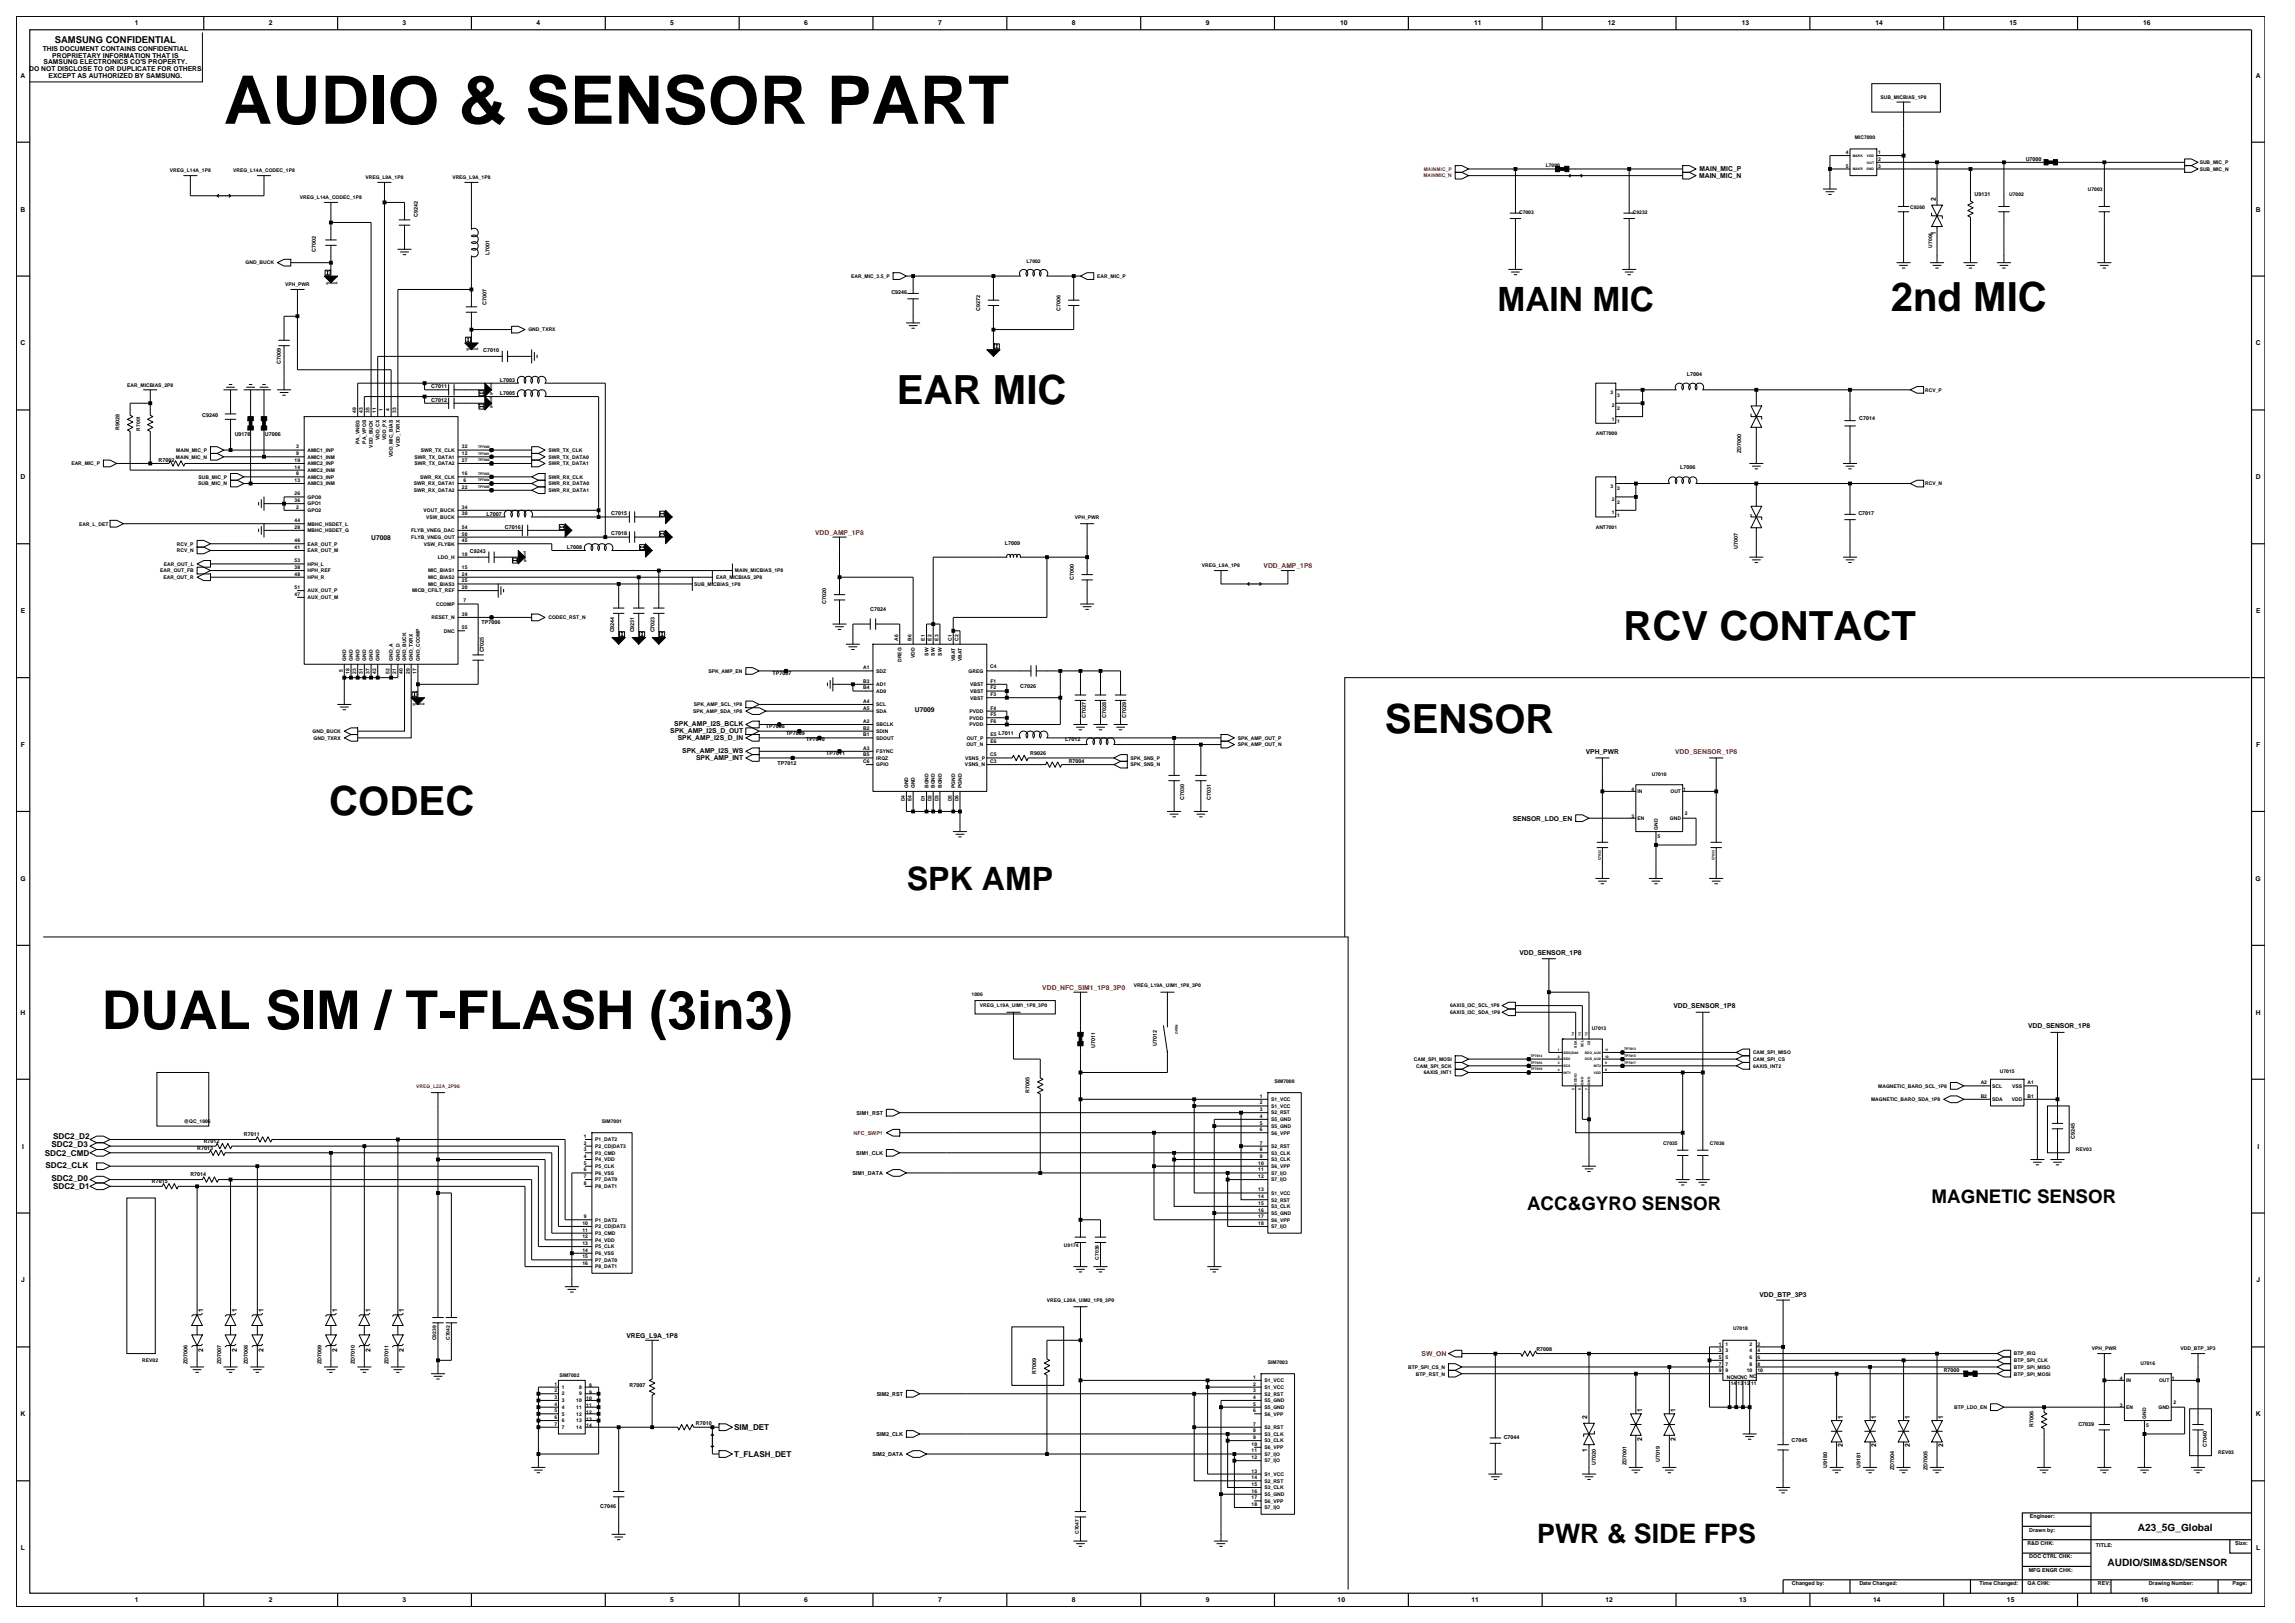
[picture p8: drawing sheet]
<svg xmlns="http://www.w3.org/2000/svg" width="420mm" height="297mm" viewBox="0 0 420 297" stroke-linecap="round" stroke-linejoin="round" font-family="sans-serif">
<defs><g id="words">
<text font-size="12.3" x="41" y="22.6">AUDIO &amp; SENSOR PART</text>
<text font-size="9.8" x="18.6" y="188.3">DUAL SIM / T-FLASH (3in3)</text>
<g font-size="7.4">
<text x="346" y="56.8">2nd MIC</text>
<text x="164.1" y="74">EAR MIC</text>
<text x="297.1" y="117.2">RCV CONTACT</text>
<text x="253.5" y="134.1">SENSOR</text>
<text x="60.3" y="149.1">CODEC</text>
</g>
<text font-size="6.1" x="274" y="57">MAIN MIC</text>
<text font-size="5.9" x="165.9" y="162.9">SPK AMP</text>
<text font-size="4.9" x="281.3" y="282.3">PWR &amp; SIDE FPS</text>
<g font-size="3.4">
<text x="279.5" y="221.4">ACC&amp;GYRO SENSOR</text>
<text x="353.5" y="220.2">MAGNETIC SENSOR</text>
</g>
<g font-size="1.9">
<text x="391.2" y="280.1">A23_5G_Global</text>
<text x="385.7" y="286.6">AUDIO/SIM&amp;SD/SENSOR</text>
</g>
<text font-size="1.7" x="10" y="7.8">SAMSUNG CONFIDENTIAL</text>
<g font-size="1.5">
<text x="9.4" y="210">SDC2_D3</text>
<text x="9.7" y="208.4">SDC2_D2</text>
<text x="8.2" y="211.5">SDC2_CMD</text>
<text x="8.3" y="213.7">SDC2_CLK</text>
<text x="9.4" y="216.1">SDC2_D0</text>
<text x="9.7" y="217.6">SDC2_D1</text>
<text x="134.4" y="261.7">SIM_DET</text>
<text x="134.4" y="266.6">T_FLASH_DET</text>
</g>
<g font-size="1.2">
<text x="24.7" y="4.7">1</text>
<text x="49.2" y="4.7">2</text>
<text x="73.7" y="4.7">3</text>
<text x="98.2" y="4.7">4</text>
<text x="122.7" y="4.7">5</text>
<text x="147.2" y="4.7">6</text>
<text x="171.7" y="4.7">7</text>
<text x="196.2" y="4.7">8</text>
<text x="220.7" y="4.7">9</text>
<text x="245.3" y="4.7">10</text>
<text x="269.8" y="4.7">11</text>
<text x="294.3" y="4.7">12</text>
<text x="318.7" y="4.7">13</text>
<text x="343.2" y="4.7">14</text>
<text x="367.7" y="4.7">15</text>
<text x="392.2" y="4.7">16</text>
<text x="7.8" y="9.3">THIS DOCUMENT CONTAINS CONFIDENTIAL</text>
<text x="8" y="11.8">SAMSUNG ELECTRONICS CO'S PROPERTY.</text>
<text x="9.6" y="10.6">PROPRIETARY INFORMATION THAT IS</text>
<text x="3.8" y="14.2">A</text>
<text x="5.4" y="13">DO NOT DISCLOSE TO OR DUPLICATE FOR OTHERS</text>
<text x="8.9" y="14.2">EXCEPT AS AUTHORIZED BY SAMSUNG.</text>
<text x="412.8" y="14.2">A</text>
<text x="311" y="32.6">MAIN_MIC_N</text>
<text x="311" y="31.4">MAIN_MIC_P</text>
<text x="3.8" y="38.7">B</text>
<text x="354.2" y="36.8" transform="rotate(-90 354.2 36.8)">2</text>
<text x="412.8" y="38.7">B</text>
<text x="354.2" y="42.9" transform="rotate(-90 354.2 42.9)">1</text>
<text x="3.8" y="63.2">C</text>
<text x="412.8" y="63.2">C</text>
<text x="3.8" y="87.7">D</text>
<text x="412.8" y="87.7">D</text>
<text x="67.9" y="98.7">U7008</text>
<text x="3.8" y="112.2">E</text>
<text x="412.9" y="112.2">E</text>
<text x="167.4" y="130.3">U7009</text>
<text x="3.8" y="136.7">F</text>
<text x="122.7" y="134.2">SPK_AMP_I2S_D_OUT</text>
<text x="123.4" y="132.9">SPK_AMP_I2S_BCLK</text>
<text x="124" y="135.4">SPK_AMP_I2S_D_IN</text>
<text x="124.8" y="137.8">SPK_AMP_I2S_WS</text>
<text x="290.2" y="138">VPH_PWR</text>
<text x="412.9" y="136.7">F</text>
<text x="127.4" y="139">SPK_AMP_INT</text>
<text x="276.8" y="150.2">SENSOR_LDO_EN</text>
<text x="3.7" y="161.2">G</text>
<text x="412.8" y="161.2">G</text>
<text x="278.1" y="174.7">VDD_SENSOR_1P8</text>
<text x="3.8" y="185.7">H</text>
<text x="306.2" y="184.5">VDD_SENSOR_1P8</text>
<text x="412.8" y="185.7">H</text>
<text x="371.1" y="188.1">VDD_SENSOR_1P8</text>
<text x="4" y="210.2">I</text>
<text x="413.1" y="210.2">I</text>
<text x="3.9" y="234.7">J</text>
<text x="322" y="237.4">VDD_BTP_3P3</text>
<text x="412.9" y="234.7">J</text>
<text x="37.2" y="240" transform="rotate(-90 37.2 240)">1</text>
<text x="43.3" y="240" transform="rotate(-90 43.3 240)">1</text>
<text x="48.2" y="240" transform="rotate(-90 48.2 240)">1</text>
<text x="61.7" y="240" transform="rotate(-90 61.7 240)">1</text>
<text x="67.8" y="240" transform="rotate(-90 67.8 240)">1</text>
<text x="73.9" y="240" transform="rotate(-90 73.9 240)">1</text>
<text x="114.6" y="244.8">VREG_L9A_1P8</text>
<text x="37.2" y="247.5" transform="rotate(-90 37.2 247.5)">2</text>
<text x="43.3" y="247.5" transform="rotate(-90 43.3 247.5)">2</text>
<text x="48.2" y="247.5" transform="rotate(-90 48.2 247.5)">2</text>
<text x="61.7" y="247.5" transform="rotate(-90 61.7 247.5)">2</text>
<text x="67.8" y="247.5" transform="rotate(-90 67.8 247.5)">2</text>
<text x="73.9" y="247.5" transform="rotate(-90 73.9 247.5)">2</text>
<text x="3.8" y="259.2">K</text>
<text x="290.5" y="259.6" transform="rotate(-90 290.5 259.6)">2</text>
<text x="300.5" y="263.6" transform="rotate(-90 300.5 263.6)">2</text>
<text x="300.5" y="258.4" transform="rotate(-90 300.5 258.4)">1</text>
<text x="306.6" y="263.6" transform="rotate(-90 306.6 263.6)">2</text>
<text x="306.6" y="258.4" transform="rotate(-90 306.6 258.4)">1</text>
<text x="337.2" y="259.6" transform="rotate(-90 337.2 259.6)">1</text>
<text x="343.4" y="259.6" transform="rotate(-90 343.4 259.6)">1</text>
<text x="349.5" y="259.6" transform="rotate(-90 349.5 259.6)">1</text>
<text x="355.6" y="259.6" transform="rotate(-90 355.6 259.6)">1</text>
<text x="412.8" y="259.2">K</text>
<text x="290.5" y="265.8" transform="rotate(-90 290.5 265.8)">1</text>
<text x="337.2" y="264.8" transform="rotate(-90 337.2 264.8)">2</text>
<text x="343.4" y="264.8" transform="rotate(-90 343.4 264.8)">2</text>
<text x="349.5" y="264.8" transform="rotate(-90 349.5 264.8)">2</text>
<text x="355.6" y="264.8" transform="rotate(-90 355.6 264.8)">2</text>
<text x="3.8" y="283.7">L</text>
<text x="412.9" y="283.7">L</text>
<text x="24.7" y="293.2">1</text>
<text x="49.2" y="293.2">2</text>
<text x="73.7" y="293.2">3</text>
<text x="122.7" y="293.2">5</text>
<text x="147.2" y="293.2">6</text>
<text x="171.7" y="293.2">7</text>
<text x="196.2" y="293.2">8</text>
<text x="220.7" y="293.2">9</text>
<text x="244.8" y="293.2">10</text>
<text x="269.3" y="293.2">11</text>
<text x="293.8" y="293.2">12</text>
<text x="318.3" y="293.2">13</text>
<text x="342.8" y="293.2">14</text>
<text x="367.3" y="293.2">15</text>
<text x="391.8" y="293.2">16</text>
</g>
<g font-size="1.2" fill="#f00">
<text x="149.2" y="97.8">VDD_AMP_1P8</text>
<text x="231.2" y="103.9">VDD_AMP_1P8</text>
<text x="306.6" y="138.1">VDD_SENSOR_1P8</text>
<text x="190.7" y="181.1">VDD_NFC_SIM1_1P8_3P0</text>
<text x="260.1" y="248.1">SW_ON</text>
</g>
<g font-size="1">
<text x="370.7" y="29.4">U7000</text>
<text x="361.4" y="35.9">U9131</text>
<text x="76.5" y="39.7" transform="rotate(-90 76.5 39.7)">C9242</text>
<text x="57.8" y="46.1" transform="rotate(-90 57.8 46.1)">C7002</text>
<text x="89.6" y="46.7" transform="rotate(-90 89.6 46.7)">L7001</text>
<text x="163.1" y="53.9">C9246</text>
<text x="89" y="55.9" transform="rotate(-90 89 55.9)">C7007</text>
<text x="179.4" y="56.9" transform="rotate(-90 179.4 56.9)">C9272</text>
<text x="194.1" y="56.9" transform="rotate(-90 194.1 56.9)">C7006</text>
<text x="88.4" y="64.4">C7010</text>
<text x="51.4" y="66.6" transform="rotate(-90 51.4 66.6)">C7009</text>
<text x="78.9" y="71">C7011</text>
<text x="91.5" y="69.9">L7003</text>
<text x="308.7" y="68.8">L7004</text>
<text x="37" y="76.2">C9240</text>
<text x="78.9" y="73.5">C7012</text>
<text x="91.5" y="72.3">L7005</text>
<text x="340.3" y="76.9">C7014</text>
<text x="21.9" y="78.7" transform="rotate(-90 21.9 78.7)">R9028</text>
<text x="43" y="79.7">U9178</text>
<text x="48.5" y="79.7">U7006</text>
<text x="318.7" y="83" transform="rotate(-90 318.7 83)">ZD7000</text>
<text x="29" y="84.5">R7002</text>
<text x="307.5" y="85.9">L7006</text>
<text x="89" y="94.4">L7007</text>
<text x="111.8" y="94.3">C7015</text>
<text x="340.1" y="94.3">C7017</text>
<text x="86" y="101.1">C9243</text>
<text x="92.4" y="96.7">C7016</text>
<text x="103.7" y="100.5">L7008</text>
<text x="111.8" y="98">C7018</text>
<text x="183.9" y="99.7">L7009</text>
<text x="318" y="100.4" transform="rotate(-90 318 100.4)">U7007</text>
<text x="196.5" y="106.1" transform="rotate(-90 196.5 106.1)">C7000</text>
<text x="151.2" y="110.5" transform="rotate(-90 151.2 110.5)">C7020</text>
<text x="159.3" y="111.8">C7024</text>
<text x="88.1" y="114.2">TP7006</text>
<text x="88.5" y="119.4" transform="rotate(-90 88.5 119.4)">C7025</text>
<text x="112.4" y="115.7" transform="rotate(-90 112.4 115.7)">C9244</text>
<text x="116.1" y="115.7" transform="rotate(-90 116.1 115.7)">C9231</text>
<text x="119.8" y="115.7" transform="rotate(-90 119.8 115.7)">C7023</text>
<text x="141.4" y="123.4">TP7007</text>
<text x="186.7" y="125.9">C7026</text>
<text x="198.7" y="131.3" transform="rotate(-90 198.7 131.3)">C7027</text>
<text x="202.4" y="131.3" transform="rotate(-90 202.4 131.3)">C7028</text>
<text x="206.1" y="131.3" transform="rotate(-90 206.1 131.3)">C7029</text>
<text x="140.2" y="133.2">TP7008</text>
<text x="143.8" y="134.5">TP7009</text>
<text x="147.5" y="135.7">TP7010</text>
<text x="182.7" y="134.5">L7011</text>
<text x="195" y="135.7">L7012</text>
<text x="142.3" y="140">TP7012</text>
<text x="151.2" y="138.1">TP7011</text>
<text x="188.5" y="138.1">R9026</text>
<text x="195.6" y="139.6">R7004</text>
<text x="216.7" y="146.3" transform="rotate(-90 216.7 146.3)">C7030</text>
<text x="221.6" y="146.3" transform="rotate(-90 221.6 146.3)">C7031</text>
<text x="200.4" y="191.8" transform="rotate(-90 200.4 191.8)">U7011</text>
<text x="211.7" y="191.4" transform="rotate(-90 211.7 191.4)">U7012</text>
<text x="156.8" y="204">SIM1_RST</text>
<text x="188.4" y="199.9" transform="rotate(-90 188.4 199.9)">R7005</text>
<text x="37.3" y="209.1">R7012</text>
<text x="44.6" y="207.9">R7011</text>
<text x="379.7" y="208.5" transform="rotate(-90 379.7 208.5)">C9245</text>
<text x="34.8" y="215.2">R7014</text>
<text x="36.1" y="210.3">R7013</text>
<text x="156" y="215">SIM1_DATA</text>
<text x="156.7" y="211.3">SIM1_CLK</text>
<text x="27.8" y="216.5">R7015</text>
<text x="34.3" y="249.7" transform="rotate(-90 34.3 249.7)">ZD7006</text>
<text x="40.4" y="249.7" transform="rotate(-90 40.4 249.7)">ZD7007</text>
<text x="45.4" y="249.7" transform="rotate(-90 45.4 249.7)">ZD7008</text>
<text x="58.8" y="249.7" transform="rotate(-90 58.8 249.7)">ZD7009</text>
<text x="65" y="249.7" transform="rotate(-90 65 249.7)">ZD7010</text>
<text x="71.1" y="249.7" transform="rotate(-90 71.1 249.7)">ZD7011</text>
<text x="189.6" y="251.4" transform="rotate(-90 189.6 251.4)">R7009</text>
<text x="281.2" y="247.1">R7008</text>
<text x="355.7" y="251.1">R7000</text>
<text x="115.2" y="253.9">R7007</text>
<text x="160.4" y="255.4">SIM2_RST</text>
<text x="127.4" y="260.8">R7010</text>
<text x="160.4" y="262.8">SIM2_CLK</text>
<text x="275.2" y="263.4">C7044</text>
<text x="327.9" y="263.9">C7045</text>
<text x="372.1" y="261.2" transform="rotate(-90 372.1 261.2)">R7006</text>
<text x="380.4" y="260.9">C7039</text>
<text x="159.7" y="266.4">SIM2_DATA</text>
<text x="292" y="268.1" transform="rotate(-90 292 268.1)">U7020</text>
<text x="297.6" y="268" transform="rotate(-90 297.6 268)">ZD7001</text>
<text x="303.8" y="267.4" transform="rotate(-90 303.8 267.4)">U7019</text>
<text x="334.4" y="268.7" transform="rotate(-90 334.4 268.7)">U9180</text>
<text x="340.5" y="268.7" transform="rotate(-90 340.5 268.7)">U9181</text>
<text x="346.6" y="269" transform="rotate(-90 346.6 269)">ZD7004</text>
<text x="352.7" y="269" transform="rotate(-90 352.7 269)">ZD7005</text>
<text x="403.9" y="264.8" transform="rotate(-90 403.9 264.8)">C7040</text>
<text x="109.9" y="276">C7046</text>
<text x="371.4" y="280.2">Drawn by:</text>
<text x="371.5" y="277.8">Engineer:</text>
<text x="371" y="282.7">R&amp;D CHK:</text>
<text x="371.3" y="287.6">MFG ENGR CHK:</text>
<text x="371.4" y="285.2">DOC CTRL CHK:</text>
<text x="383.6" y="283">TITLE:</text>
<text x="409.1" y="282.7">Size:</text>
<text x="327.9" y="290.1">Changed by:</text>
<text x="340.3" y="290.1">Date Changed:</text>
<text x="362.2" y="290.1">Time Changed:</text>
<text x="371.1" y="290.1">QA CHK:</text>
<text x="383.9" y="290.1">REV:</text>
<text x="393.2" y="290.1">Drawing Number:</text>
<text x="408.6" y="290.1">Page:</text>
</g>
<text font-size="1" fill="#f00" x="156.2" y="207.6">NFC_SWP1</text>
<g font-size=".9">
<text x="344.1" y="18.1">SUB_MICBIAS_1P8</text>
<text x="337.8" y="28.2">4</text>
<text x="339.4" y="25.4">MIC7000</text>
<text x="343.7" y="29.5">2</text>
<text x="343.7" y="28.2">1</text>
<text x="31.1" y="31.6">VREG_L14A_1P8</text>
<text x="42.7" y="31.6">VREG_L14A_CODEC_1P8</text>
<text x="66.9" y="32.8">VREG_L9A_1P8</text>
<text x="82.8" y="32.8">VREG_L9A_1P8</text>
<text x="282.9" y="30.6">L7000</text>
<text x="337.8" y="30.7">5</text>
<text x="343.7" y="30.7">3</text>
<text x="367.7" y="35.9">U7002</text>
<text x="382.1" y="34.9">U7003</text>
<text x="402.6" y="30">SUB_MIC_P</text>
<text x="402.6" y="31.3">SUB_MIC_N</text>
<text x="54.9" y="36.5">VREG_L14A_CODEC_1P8</text>
<text x="278" y="39.2">C7003</text>
<text x="298.8" y="39.2">C9232</text>
<text x="349.6" y="38.3">C9260</text>
<text x="353.6" y="45.3" transform="rotate(-90 353.6 45.3)">U7004</text>
<text x="45" y="48.4">GND_BUCK</text>
<text x="52.2" y="52.4">VPH_PWR</text>
<text x="155.8" y="50.8">EAR_MIC_3.5_P</text>
<text x="187.9" y="48.1">L7002</text>
<text x="200.8" y="50.8">EAR_MIC_P</text>
<text x="96.7" y="60.6">GND_TXRX</text>
<text x="23.3" y="70.7">EAR_MICBIAS_2P8</text>
<text x="352.3" y="71.7">RCV_P</text>
<text x="65.2" y="75.5" transform="rotate(-90 65.2 75.5)">49</text>
<text x="66.4" y="75.5" transform="rotate(-90 66.4 75.5)">43</text>
<text x="67.6" y="75.5" transform="rotate(-90 67.6 75.5)">35</text>
<text x="68.9" y="75.5" transform="rotate(-90 68.9 75.5)">11</text>
<text x="70.1" y="75.3" transform="rotate(-90 70.1 75.3)">1</text>
<text x="71.3" y="75.3" transform="rotate(-90 71.3 75.3)">4</text>
<text x="72.5" y="75.5" transform="rotate(-90 72.5 75.5)">33</text>
<text x="294.7" y="72.1">3</text>
<text x="295" y="74.5">2</text>
<text x="295" y="77">1</text>
<text x="295.9" y="77.5">1</text>
<text x="295.9" y="75">2</text>
<text x="295.9" y="72.6">3</text>
<text x="25.7" y="78.8" transform="rotate(-90 25.7 78.8)">R7001</text>
<text x="32.2" y="83.9">MAIN_MIC_N</text>
<text x="32.2" y="82.7">MAIN_MIC_P</text>
<text x="54.2" y="83.3">9</text>
<text x="54.2" y="82.1">3</text>
<text x="56.3" y="83.9">AMIC1_INM</text>
<text x="56.3" y="82.7">AMIC1_INP</text>
<text x="65.8" y="81.2" transform="rotate(-90 65.8 81.2)">PA_VNEG</text>
<text x="67" y="81.2" transform="rotate(-90 67 81.2)">PA_VPOS</text>
<text x="68.2" y="81.9" transform="rotate(-90 68.2 81.9)">VDD_BUCK</text>
<text x="69.5" y="80.6" transform="rotate(-90 69.5 80.6)">VDD_CX</text>
<text x="70.7" y="80.5" transform="rotate(-90 70.7 80.5)">VDD_PX</text>
<text x="71.9" y="83.7" transform="rotate(-90 71.9 83.7)">VDD_MIC_BIAS</text>
<text x="73.1" y="81.7" transform="rotate(-90 73.1 81.7)">VDD_TXRX</text>
<text x="75.8" y="83.9">SWR_TX_DATA1</text>
<text x="77" y="82.7">SWR_TX_CLK</text>
<text x="84.5" y="82.1">32</text>
<text x="84.5" y="83.3">12</text>
<text x="100.4" y="82.7">SWR_TX_CLK</text>
<text x="100.4" y="83.9">SWR_TX_DATA0</text>
<text x="292" y="79.6">ANT7000</text>
<text x="13.1" y="85.1">EAR_MIC_P</text>
<text x="36.3" y="88.8">SUB_MIC_N</text>
<text x="36.3" y="87.6">SUB_MIC_P</text>
<text x="53.9" y="85.8">14</text>
<text x="53.9" y="84.5">19</text>
<text x="53.9" y="88.2">13</text>
<text x="54.2" y="87">8</text>
<text x="56.3" y="86.4">AMIC2_INM</text>
<text x="56.3" y="87.6">AMIC3_INP</text>
<text x="56.3" y="85.1">AMIC2_INP</text>
<text x="56.3" y="88.8">AMIC3_INM</text>
<text x="75.7" y="88.8">SWR_RX_DATA1</text>
<text x="75.8" y="85.1">SWR_TX_DATA2</text>
<text x="76.9" y="87.6">SWR_RX_CLK</text>
<text x="84.5" y="89.4">22</text>
<text x="84.5" y="84.5">27</text>
<text x="84.5" y="87">16</text>
<text x="84.8" y="88.2">6</text>
<text x="100.4" y="85.1">SWR_TX_DATA1</text>
<text x="100.4" y="87.6">SWR_RX_CLK</text>
<text x="100.4" y="88.8">SWR_RX_DATA0</text>
<text x="294.7" y="89.2">3</text>
<text x="295.9" y="89.7">3</text>
<text x="352.3" y="88.8">RCV_N</text>
<text x="53.9" y="95.5">44</text>
<text x="53.9" y="91.9">36</text>
<text x="53.9" y="90.6">26</text>
<text x="54.2" y="93.1">2</text>
<text x="56.3" y="91.3">GPO0</text>
<text x="56.3" y="92.5">GPO1</text>
<text x="56.3" y="93.7">GPO2</text>
<text x="75.7" y="90">SWR_RX_DATA2</text>
<text x="77.5" y="93.7">VOUT_BUCK</text>
<text x="78" y="94.9">VSW_BUCK</text>
<text x="84.5" y="94.3">30</text>
<text x="84.5" y="93.1">34</text>
<text x="100.4" y="90">SWR_RX_DATA1</text>
<text x="196.7" y="94.9">VPH_PWR</text>
<text x="295" y="94.1">1</text>
<text x="295" y="91.7">2</text>
<text x="295.9" y="94.6">1</text>
<text x="295.9" y="92.2">2</text>
<text x="14.5" y="96.2">EAR_L_DET</text>
<text x="32.4" y="99.8">RCV_P</text>
<text x="32.4" y="101.1">RCV_N</text>
<text x="53.9" y="99.2">46</text>
<text x="53.9" y="100.4">41</text>
<text x="53.9" y="96.8">28</text>
<text x="56.3" y="97.4">MBHC_HSDET_G</text>
<text x="56.3" y="96.2">MBHC_HSDET_L</text>
<text x="56.3" y="99.8">EAR_OUT_P</text>
<text x="56.3" y="101.1">EAR_OUT_M</text>
<text x="75.2" y="97.4">FLYB_VNEG_DAC</text>
<text x="75.3" y="98.6">FLYB_VNEG_OUT</text>
<text x="77.6" y="99.8">VSW_FLYBK</text>
<text x="84.5" y="98">50</text>
<text x="84.5" y="96.8">54</text>
<text x="84.5" y="99.2">45</text>
<text x="84.5" y="101.7">10</text>
<text x="292" y="96.8">ANT7001</text>
<text x="29.3" y="104.7">EAR_OUT_FB</text>
<text x="29.9" y="106">EAR_OUT_R</text>
<text x="30" y="103.5">EAR_OUT_L</text>
<text x="53.9" y="102.9">53</text>
<text x="53.9" y="105.4">48</text>
<text x="53.9" y="104.1">38</text>
<text x="53.9" y="107.8">51</text>
<text x="56.3" y="103.5">HPH_L</text>
<text x="56.3" y="106">HPH_R</text>
<text x="56.3" y="104.7">HPH_REF</text>
<text x="78.3" y="106">MIC_BIAS2</text>
<text x="78.3" y="107.2">MIC_BIAS3</text>
<text x="78.3" y="104.7">MIC_BIAS1</text>
<text x="80.1" y="102.3">LDO_H</text>
<text x="84.5" y="105.4">24</text>
<text x="84.5" y="106.6">25</text>
<text x="84.5" y="104.1">15</text>
<text x="84.5" y="107.8">20</text>
<text x="127.1" y="107.2">SUB_MICBIAS_1P8</text>
<text x="131" y="106">EAR_MICBIAS_2P8</text>
<text x="134.5" y="104.7">MAIN_MICBIAS_1P8</text>
<text x="220" y="103.8">VREG_L9A_1P8</text>
<text x="53.9" y="109">47</text>
<text x="56.3" y="108.4">AUX_OUT_P</text>
<text x="56.3" y="109.6">AUX_OUT_M</text>
<text x="75.4" y="108.4">MICB_CFILT_REF</text>
<text x="79" y="113.3">RESET_N</text>
<text x="79.8" y="110.9">CCOMP</text>
<text x="84.5" y="112.7">39</text>
<text x="84.8" y="110.2">7</text>
<text x="100.4" y="113.3">CODEC_RST_N</text>
<text x="81.2" y="115.8">DNC</text>
<text x="84.5" y="115.1">55</text>
<text x="164.4" y="117.2" transform="rotate(-90 164.4 117.2)">A6</text>
<text x="166.8" y="117.2" transform="rotate(-90 166.8 117.2)">B6</text>
<text x="169.3" y="117.2" transform="rotate(-90 169.3 117.2)">E1</text>
<text x="169.9" y="120" transform="rotate(-90 169.9 120)">SW</text>
<text x="170.5" y="117.2" transform="rotate(-90 170.5 117.2)">E2</text>
<text x="171.1" y="120" transform="rotate(-90 171.1 120)">SW</text>
<text x="171.7" y="117.2" transform="rotate(-90 171.7 117.2)">E3</text>
<text x="172.3" y="120" transform="rotate(-90 172.3 120)">SW</text>
<text x="174.2" y="117.2" transform="rotate(-90 174.2 117.2)">C1</text>
<text x="175.4" y="117.2" transform="rotate(-90 175.4 117.2)">C2</text>
<text x="62.7" y="123" transform="rotate(-90 62.7 123)">5</text>
<text x="63.3" y="120.9" transform="rotate(-90 63.3 120.9)">GND</text>
<text x="64" y="123.3" transform="rotate(-90 64 123.3)">18</text>
<text x="64.6" y="120.9" transform="rotate(-90 64.6 120.9)">GND</text>
<text x="65.2" y="123.3" transform="rotate(-90 65.2 123.3)">23</text>
<text x="65.8" y="120.9" transform="rotate(-90 65.8 120.9)">GND</text>
<text x="66.4" y="123.3" transform="rotate(-90 66.4 123.3)">31</text>
<text x="67" y="120.9" transform="rotate(-90 67 120.9)">GND</text>
<text x="67.6" y="123.3" transform="rotate(-90 67.6 123.3)">37</text>
<text x="68.2" y="120.9" transform="rotate(-90 68.2 120.9)">GND</text>
<text x="68.9" y="123.3" transform="rotate(-90 68.9 123.3)">42</text>
<text x="69.5" y="120.9" transform="rotate(-90 69.5 120.9)">GND</text>
<text x="71.3" y="123.3" transform="rotate(-90 71.3 123.3)">52</text>
<text x="71.9" y="120.9" transform="rotate(-90 71.9 120.9)">GND_A</text>
<text x="72.5" y="123.3" transform="rotate(-90 72.5 123.3)">21</text>
<text x="73.1" y="120.9" transform="rotate(-90 73.1 120.9)">GND_D</text>
<text x="73.7" y="123.3" transform="rotate(-90 73.7 123.3)">40</text>
<text x="74.4" y="120.9" transform="rotate(-90 74.4 120.9)">GND_BUCK</text>
<text x="75" y="123.3" transform="rotate(-90 75 123.3)">29</text>
<text x="75.6" y="120.9" transform="rotate(-90 75.6 120.9)">GND_TXRX</text>
<text x="76.2" y="123.3" transform="rotate(-90 76.2 123.3)">17</text>
<text x="76.8" y="120.9" transform="rotate(-90 76.8 120.9)">GND_CCOMP</text>
<text x="129.7" y="123.1">SPK_AMP_EN</text>
<text x="158" y="124.9">B3</text>
<text x="158" y="122.5">A1</text>
<text x="160.4" y="125.5">AD1</text>
<text x="160.4" y="123.1">SDZ</text>
<text x="165" y="121.1" transform="rotate(-90 165 121.1)">DREG</text>
<text x="167.4" y="120.4" transform="rotate(-90 167.4 120.4)">VDD</text>
<text x="174.8" y="121" transform="rotate(-90 174.8 121)">VBAT</text>
<text x="176" y="121" transform="rotate(-90 176 121)">VBAT</text>
<text x="177.3" y="123.1">GREG</text>
<text x="177.5" y="125.5">VBST</text>
<text x="181.2" y="122.2">C4</text>
<text x="181.3" y="124.9">F1</text>
<text x="126.9" y="130.5">SPK_AMP_SDA_1P8</text>
<text x="127" y="129.2">SPK_AMP_SCL_1P8</text>
<text x="158" y="126.2">B4</text>
<text x="158" y="128.6">A4</text>
<text x="158" y="129.8">A5</text>
<text x="160.4" y="126.8">AD0</text>
<text x="160.4" y="129.2">SCL</text>
<text x="160.4" y="130.5">SDA</text>
<text x="177.4" y="130.5">PVDD</text>
<text x="177.4" y="131.7">PVDD</text>
<text x="177.5" y="126.8">VBST</text>
<text x="177.5" y="128">VBST</text>
<text x="181.3" y="126.2">F2</text>
<text x="181.3" y="127.4">F3</text>
<text x="181.3" y="129.8">F4</text>
<text x="181.3" y="131.1">F5</text>
<text x="57.2" y="134.1">GND_BUCK</text>
<text x="57.4" y="135.4">GND_TXRX</text>
<text x="158" y="134.7">B1</text>
<text x="158" y="133.5">B2</text>
<text x="158" y="132.3">A2</text>
<text x="158" y="137.2">A3</text>
<text x="160.4" y="135.4">SDOUT</text>
<text x="160.4" y="134.1">SDIN</text>
<text x="160.4" y="132.9">SBCLK</text>
<text x="160.4" y="137.8">FSYNC</text>
<text x="176.9" y="136.6">OUT_N</text>
<text x="176.9" y="135.4">OUT_P</text>
<text x="177.4" y="132.9">PVDD</text>
<text x="181.2" y="134.7">E5</text>
<text x="181.2" y="136">E6</text>
<text x="181.3" y="132.3">F6</text>
<text x="226.5" y="136.6">SPK_AMP_OUT_N</text>
<text x="226.5" y="135.4">SPK_AMP_OUT_P</text>
<text x="158" y="139.6">C6</text>
<text x="158" y="138.4">B5</text>
<text x="160.4" y="140.2">GPIO</text>
<text x="160.4" y="139">IRQZ</text>
<text x="176.6" y="140.2">VSNS_N</text>
<text x="176.7" y="139">VSNS_P</text>
<text x="181.2" y="139.6">C3</text>
<text x="181.2" y="138.4">C5</text>
<text x="206.9" y="140.2">SPK_SNS_N</text>
<text x="206.9" y="139">SPK_SNS_P</text>
<text x="302.3" y="142.1">U7010</text>
<text x="165.6" y="146.6" transform="rotate(-90 165.6 146.6)">D4</text>
<text x="166.2" y="144.2" transform="rotate(-90 166.2 144.2)">GND</text>
<text x="166.8" y="146.6" transform="rotate(-90 166.8 146.6)">E4</text>
<text x="167.4" y="144.2" transform="rotate(-90 167.4 144.2)">GND</text>
<text x="169.3" y="146.6" transform="rotate(-90 169.3 146.6)">D1</text>
<text x="169.9" y="144.2" transform="rotate(-90 169.9 144.2)">BGND</text>
<text x="170.5" y="146.6" transform="rotate(-90 170.5 146.6)">D2</text>
<text x="171.1" y="144.2" transform="rotate(-90 171.1 144.2)">BGND</text>
<text x="171.7" y="146.6" transform="rotate(-90 171.7 146.6)">D3</text>
<text x="172.3" y="144.2" transform="rotate(-90 172.3 144.2)">BGND</text>
<text x="174.2" y="146.6" transform="rotate(-90 174.2 146.6)">D5</text>
<text x="174.8" y="144.2" transform="rotate(-90 174.8 144.2)">PGND</text>
<text x="175.4" y="146.6" transform="rotate(-90 175.4 146.6)">D6</text>
<text x="176" y="144.2" transform="rotate(-90 176 144.2)">PGND</text>
<text x="298.6" y="144.8">4</text>
<text x="298.6" y="149.7">3</text>
<text x="299.7" y="145.1">IN</text>
<text x="305.7" y="145.1">OUT</text>
<text x="308" y="144.8">1</text>
<text x="308.4" y="149.1">2</text>
<text x="299.7" y="150">EN</text>
<text x="303.4" y="153.4">5</text>
<text x="303.4" y="151.9" transform="rotate(-90 303.4 151.9)">GND</text>
<text x="305.6" y="150">GND</text>
<text x="177.8" y="182.2">1006</text>
<text x="179.3" y="184.3">VREG_L19A_UIM1_1P8_3P0</text>
<text x="207.5" y="180.7">VREG_L19A_UIM1_1P8_3P0</text>
<text x="265.4" y="184.3">6AXIS_I3C_SCL_1P8</text>
<text x="265.4" y="185.6">6AXIS_I3C_SDA_1P8</text>
<text x="291.3" y="188.5">U7013</text>
<text x="258.8" y="194.1">CAM_SPI_MOSI</text>
<text x="259.2" y="195.4">CAM_SPI_SCK</text>
<text x="260.5" y="196.6">6AXIS_INT1</text>
<text x="320.8" y="192.9">CAM_SPI_MISO</text>
<text x="320.8" y="195.4">6AXIS_INT2</text>
<text x="320.8" y="194.1">CAM_SPI_CS</text>
<text x="366" y="196.3">U7015</text>
<text x="230.5" y="202.1">2</text>
<text x="230.5" y="203.3">3</text>
<text x="230.5" y="200.9">1</text>
<text x="232.6" y="202.7">S1_VCC</text>
<text x="232.6" y="203.9">S2_RST</text>
<text x="232.6" y="201.5">S1_VCC</text>
<text x="233.2" y="198.1">SIM7000</text>
<text x="342.4" y="201.5">MAGNETIC_BARO_SDA_1P8</text>
<text x="343.7" y="199">MAGNETIC_BARO_SCL_1P8</text>
<text x="362.5" y="198.4">A2</text>
<text x="362.5" y="200.9">B2</text>
<text x="364.6" y="199">SCL</text>
<text x="364.6" y="201.5">SDA</text>
<text x="368.2" y="201.5">VDD</text>
<text x="368.3" y="199">VSS</text>
<text x="371" y="198.4">A1</text>
<text x="371" y="200.9">B1</text>
<text x="33.7" y="205.5">@QC_1006</text>
<text x="106.8" y="209.4">2</text>
<text x="106.8" y="208.2">1</text>
<text x="108.9" y="208.8">P1_DAT2</text>
<text x="110.2" y="205.5">SIM7001</text>
<text x="230.5" y="204.6">4</text>
<text x="230.5" y="205.8">5</text>
<text x="230.5" y="207">6</text>
<text x="230.5" y="209.4">7</text>
<text x="232.6" y="205.2">S5_GND</text>
<text x="232.6" y="206.4">S5_GND</text>
<text x="232.6" y="207.6">S6_VPP</text>
<text x="304.3" y="209.5">C7035</text>
<text x="312.9" y="209.5">C7036</text>
<text x="106.8" y="210.7">3</text>
<text x="106.8" y="211.9">4</text>
<text x="106.8" y="213.1">5</text>
<text x="106.8" y="214.3">6</text>
<text x="106.8" y="215.6">7</text>
<text x="108.9" y="210.1">P2_CD|DAT3</text>
<text x="108.9" y="211.3">P3_CMD</text>
<text x="108.9" y="212.5">P4_VDD</text>
<text x="108.9" y="213.7">P5_CLK</text>
<text x="108.9" y="215">P6_VSS</text>
<text x="230.3" y="214.3">11</text>
<text x="230.3" y="215.6">12</text>
<text x="230.3" y="213.1">10</text>
<text x="230.5" y="211.9">9</text>
<text x="230.5" y="210.7">8</text>
<text x="232.6" y="212.5">S3_CLK</text>
<text x="232.6" y="210.1">S2_RST</text>
<text x="232.6" y="211.3">S3_CLK</text>
<text x="232.6" y="215">S7_I|O</text>
<text x="232.6" y="213.7">S6_VPP</text>
<text x="379.9" y="210.6">REV03</text>
<text x="106.8" y="216.8">8</text>
<text x="108.9" y="216.2">P7_DAT0</text>
<text x="108.9" y="217.4">P8_DAT1</text>
<text x="230.3" y="218">13</text>
<text x="230.3" y="219.2">14</text>
<text x="230.3" y="220.5">15</text>
<text x="230.3" y="221.7">16</text>
<text x="232.6" y="216.2">S7_I|O</text>
<text x="232.6" y="218.6">S1_VCC</text>
<text x="232.6" y="219.9">S2_RST</text>
<text x="232.6" y="221.1">S3_CLK</text>
<text x="106.6" y="224.1">10</text>
<text x="106.6" y="225.4">11</text>
<text x="106.6" y="226.6">12</text>
<text x="106.6" y="227.8">13</text>
<text x="106.8" y="222.9">9</text>
<text x="108.9" y="223.5">P1_DAT2</text>
<text x="108.9" y="224.7">P2_CD|DAT3</text>
<text x="108.9" y="226">P3_CMD</text>
<text x="108.9" y="227.2">P4_VDD</text>
<text x="230.3" y="224.1">18</text>
<text x="230.3" y="222.9">17</text>
<text x="232.6" y="224.7">S7_I|O</text>
<text x="232.6" y="223.5">S6_VPP</text>
<text x="232.6" y="222.3">S5_GND</text>
<text x="106.6" y="231.5">16</text>
<text x="106.6" y="229">14</text>
<text x="106.6" y="230.3">15</text>
<text x="108.9" y="228.4">P5_CLK</text>
<text x="108.9" y="229.7">P6_VSS</text>
<text x="108.9" y="230.9">P7_DAT0</text>
<text x="108.9" y="232.1">P8_DAT1</text>
<text x="194.7" y="228.1">U9174</text>
<text x="201.1" y="230.5" transform="rotate(-90 201.1 230.5)">C7038</text>
<text x="191.6" y="238.2">VREG_L20A_UIM2_1P8_3P0</text>
<text x="79.9" y="245.3" transform="rotate(-90 79.9 245.3)">C9239</text>
<text x="82.3" y="245.2" transform="rotate(-90 82.3 245.2)">C7042</text>
<text x="317.2" y="243.4">U7018</text>
<text x="26" y="249.2">REV02</text>
<text x="232" y="249.5">SIM7003</text>
<text x="257.7" y="250.5">BTP_SPI_CS_N</text>
<text x="259.1" y="251.7">BTP_RST_N</text>
<text x="314.6" y="248.7">5</text>
<text x="314.6" y="249.9">7</text>
<text x="314.6" y="251.1">9</text>
<text x="314.6" y="246.2">1</text>
<text x="314.6" y="247.5">3</text>
<text x="315.8" y="248.7">5</text>
<text x="315.8" y="249.9">7</text>
<text x="315.8" y="251.1">9</text>
<text x="315.8" y="246.2">1</text>
<text x="315.8" y="247.5">3</text>
<text x="319.7" y="251.1">10</text>
<text x="320.2" y="247.5">4</text>
<text x="320.2" y="248.7">6</text>
<text x="320.2" y="249.9">8</text>
<text x="320.2" y="246.2">2</text>
<text x="321.6" y="251.1">10</text>
<text x="321.6" y="247.5">4</text>
<text x="321.6" y="248.7">6</text>
<text x="321.6" y="249.9">8</text>
<text x="321.6" y="246.2">2</text>
<text x="368.6" y="249.2">BTP_SPI_CLK</text>
<text x="368.6" y="250.5">BTP_SPI_MISO</text>
<text x="368.6" y="248">BTP_IRQ</text>
<text x="368.6" y="251.7">BTP_SPI_MOSI</text>
<text x="382.8" y="247.1">VPH_PWR</text>
<text x="391.7" y="249.8">U7016</text>
<text x="399" y="247.1">VDD_BTP_3P3</text>
<text x="101.5" y="254.8">2</text>
<text x="101.5" y="256">3</text>
<text x="101.5" y="257.2">4</text>
<text x="101.5" y="253.6">1</text>
<text x="102.4" y="252">SIM7002</text>
<text x="102.8" y="255.3">2</text>
<text x="102.8" y="256.6">3</text>
<text x="102.8" y="257.8">4</text>
<text x="102.8" y="254.1">1</text>
<text x="105.5" y="256.6">10</text>
<text x="105.5" y="257.8">11</text>
<text x="106" y="254.1">8</text>
<text x="106" y="255.3">9</text>
<text x="107.3" y="256.3">10</text>
<text x="107.3" y="257.5">11</text>
<text x="107.8" y="253.8">8</text>
<text x="107.8" y="255">9</text>
<text x="229.3" y="253.5">2</text>
<text x="229.3" y="254.8">3</text>
<text x="229.3" y="256">4</text>
<text x="229.3" y="257.2">5</text>
<text x="229.3" y="252.3">1</text>
<text x="231.4" y="254.2">S1_VCC</text>
<text x="231.4" y="255.4">S2_RST</text>
<text x="231.4" y="256.6">S5_GND</text>
<text x="231.4" y="257.8">S5_GND</text>
<text x="231.4" y="252.9">S1_VCC</text>
<text x="316" y="252.3">NCNCNC NC</text>
<text x="316.8" y="253.5">14</text>
<text x="318" y="253.5">13</text>
<text x="319.2" y="253.5">12</text>
<text x="320.4" y="253.5">11</text>
<text x="357.6" y="257.8">BTP_LDO_EN</text>
<text x="388" y="257.5">3</text>
<text x="388" y="252.6">4</text>
<text x="389.1" y="257.8">EN</text>
<text x="389.1" y="252.9">IN</text>
<text x="395" y="257.8">GND</text>
<text x="395.1" y="252.9">OUT</text>
<text x="397.5" y="252.6">1</text>
<text x="397.8" y="256.9">2</text>
<text x="101.5" y="259.7">6</text>
<text x="101.5" y="260.9">7</text>
<text x="101.5" y="258.5">5</text>
<text x="102.8" y="261.5">7</text>
<text x="102.8" y="259">5</text>
<text x="102.8" y="260.2">6</text>
<text x="105.5" y="259">12</text>
<text x="105.5" y="260.2">13</text>
<text x="105.5" y="261.5">14</text>
<text x="107.3" y="258.7">12</text>
<text x="107.3" y="259.9">13</text>
<text x="107.3" y="261.2">14</text>
<text x="229.3" y="258.4">6</text>
<text x="229.3" y="260.9">7</text>
<text x="229.3" y="262.1">8</text>
<text x="229.3" y="263.3">9</text>
<text x="231.4" y="259">S6_VPP</text>
<text x="231.4" y="261.5">S2_RST</text>
<text x="231.4" y="262.7">S3_CLK</text>
<text x="231.4" y="263.9">S3_CLK</text>
<text x="392.8" y="261.2">5</text>
<text x="392.8" y="259.6" transform="rotate(-90 392.8 259.6)">GND</text>
<text x="229.1" y="265.8">11</text>
<text x="229.1" y="267">12</text>
<text x="229.1" y="269.5">13</text>
<text x="229.1" y="264.6">10</text>
<text x="231.4" y="265.2">S6_VPP</text>
<text x="231.4" y="266.4">S7_I|O</text>
<text x="231.4" y="267.6">S7_I|O</text>
<text x="405.9" y="266.1">REV03</text>
<text x="229.1" y="271.9">15</text>
<text x="229.1" y="275.6">18</text>
<text x="229.1" y="274.3">17</text>
<text x="229.1" y="273.1">16</text>
<text x="229.1" y="270.7">14</text>
<text x="231.4" y="275">S6_VPP</text>
<text x="231.4" y="273.7">S5_GND</text>
<text x="231.4" y="270.1">S1_VCC</text>
<text x="231.4" y="271.3">S2_RST</text>
<text x="231.4" y="272.5">S3_CLK</text>
<text x="197.4" y="280.7" transform="rotate(-90 197.4 280.7)">C7047</text>
<text x="231.4" y="276.2">S7_I|O</text>
</g>
<g font-size=".9" fill="#f00">
<text x="260.5" y="32.5">MAINMIC_N</text>
<text x="260.5" y="31.3">MAINMIC_P</text>
<text x="76.1" y="199">VREG_L22A_2P96</text>
</g>
<g font-size=".6">
<text x="339.1" y="28.7">MARK</text>
<text x="341.7" y="29.9">OUT</text>
<text x="341.7" y="28.7">VDD</text>
<text x="339.1" y="31.1">MAKR</text>
<text x="341.6" y="31.1">GND</text>
<text x="59.7" y="51.9">ground</text>
<text x="85.4" y="64.1">ground</text>
<text x="90.1" y="74.7" transform="rotate(-90 90.1 74.7)">ground</text>
<text x="90.1" y="72.2" transform="rotate(-90 90.1 72.2)">ground</text>
<text x="87.5" y="82">TP7000</text>
<text x="87.5" y="83.2">TP7001</text>
<text x="87.5" y="84.4">TP7002</text>
<text x="87.5" y="89.3">TP7005</text>
<text x="87.5" y="88.1">TP7004</text>
<text x="87.5" y="86.9">TP7003</text>
<text x="96.2" y="102.9" transform="rotate(-90 96.2 102.9)">ground</text>
<text x="75.6" y="129">ground</text>
<text x="292.9" y="157.4" transform="rotate(-90 292.9 157.4)">C7032</text>
<text x="313.8" y="157.4" transform="rotate(-90 313.8 157.4)">C7033</text>
<text x="215.6" y="189.2" transform="rotate(-90 215.6 189.2)">OPEN</text>
<text x="288.1" y="189.6" transform="rotate(-90 288.1 189.6)">14</text>
<text x="288.6" y="191.7" transform="rotate(-90 288.6 191.7)">SDA</text>
<text x="289.3" y="189.6" transform="rotate(-90 289.3 189.6)">13</text>
<text x="289.8" y="191.6" transform="rotate(-90 289.8 191.6)">SCL</text>
<text x="290.5" y="189.6" transform="rotate(-90 290.5 189.6)">12</text>
<text x="291" y="191.2" transform="rotate(-90 291 191.2)">CS</text>
<text x="280.1" y="195.9">TP7018</text>
<text x="280.1" y="193.4">TP7014</text>
<text x="280.1" y="194.6">TP7016</text>
<text x="285.1" y="193.6">2</text>
<text x="285.1" y="194.8">3</text>
<text x="285.1" y="196">4</text>
<text x="285.1" y="192.3">1</text>
<text x="286.2" y="194">SDX</text>
<text x="286.2" y="195.3">SCX</text>
<text x="286.2" y="196.5">INT1</text>
<text x="286.2" y="192.8">SDO|SA0</text>
<text x="290" y="194">OCS_AUX</text>
<text x="290" y="192.8">SDO_AUX</text>
<text x="291.7" y="195.3">INT2</text>
<text x="291.7" y="196.5">VDD</text>
<text x="293.7" y="196">8</text>
<text x="293.7" y="194.7">9</text>
<text x="293.7" y="193.5">10</text>
<text x="293.7" y="192.3">11</text>
<text x="297.2" y="194.6">TP7017</text>
<text x="297.2" y="192.2">TP7013</text>
<text x="297.2" y="193.4">TP7015</text>
<text x="288.1" y="199.5" transform="rotate(-90 288.1 199.5)">5</text>
<text x="288.6" y="198.5" transform="rotate(-90 288.6 198.5)">VDDIO</text>
<text x="289.3" y="199.5" transform="rotate(-90 289.3 199.5)">6</text>
<text x="289.8" y="198.5" transform="rotate(-90 289.8 198.5)">GND</text>
<text x="290.6" y="199.5" transform="rotate(-90 290.6 199.5)">7</text>
<text x="291" y="198.5" transform="rotate(-90 291 198.5)">GND</text>
</g>
</g></defs>
<!-- layer: MFD Layer /idea/tmp/Extended-Print.sj47.park.sheet7.92.mfd -->
<g fill="none" stroke="#000" stroke-width=".18">
<path d="M37 5.9v9.1h-31.5M342.5 15.3h12.6v5.2h-12.6zM347.1 18.7h2.5M348.4 18.7v19.1M33.6 32.1h2.5M34.8 32.1v3.7h4.9M47.1 32.1h2.4M48.3 32.1v3.7h-6.1M59.3 37h2.5M60.6 37v3.7h7.3v35.5M69.1 33.4h2.5M70.4 37h3.6v3.2"/>
<path d="M70.4 33.4v42.8M85.1 33.4h2.4M86.3 33.4v8.5a.78 .78 0 0 1 1 .1 .78 .78 0 0 1 0 1.1 .78 .78 0 0 1-1 .1 .78 .78 0 0 1 1 .1 .78 .78 0 0 1 0 1 .78 .78 0 0 1-1 .1 .77 .77 0 0 1 1 .1 .77 .77 0 0 1 0 1 .77 .77 0 0 1-1 .1 .78 .78 0 0 1 1 .1 .78 .78 0 0 1 0 1.1 .78 .78 0 0 1-1 0v9.3M266.3 31.5h1.2l1.3 .6-1.3 .7h-1.2zM266.3 30.3h1.2l1.3 .6-1.3 .6h-1.2zM268.8 30.9h15.9M268.8 32.1h18.3M276.3 40h2M276.3 39h2M277.3 30.9v8.1M277.3 40v9.3M287.1 30.9h20.8"/>
<path d="M289.6 32.1h18.3M297.2 40h1.9M297.2 39h1.9M298.2 30.9v8.1M298.2 40v9.3M307.9 31.5h1.3l1.2 .6-1.2 .7h-1.3zM307.9 30.3h1.3l1.2 .6-1.2 .6h-1.3zM333.7 34.6h2.4M334.2 35.1h1.4M334.6 35.6h.5M334.9 30.9h3.7M338.6 28.5h-3.7v6.1"/>
<path d="M338.6 27.3h4.9v4.8h-4.9zM343.5 29.7h30.6M343.5 30.9h56.3M343.5 28.5h4.9M347.4 38.8h1.9M347.4 37.8h1.9M348.4 38.8v9.3M353.5 39v.5h2v.5M353.5 37.5h2l-1 2zM354.5 39.5l1 2h-2zM354.5 29.7v7.8M360.6 30.9v5.9l.5 .2-1 .5 1 .5-1 .5 1 .5-1 .5 .5 .2v8.4"/>
<path d="M365.8 37.8h1.9M365.8 38.8h1.9M366.7 29.7v8.1M366.7 38.8v9.3M376.5 29.7h23.3M384.1 37.8h2M384.1 38.8h2M385.1 29.7v8.1M385.1 38.8v9.3M399.8 29.1h1.2l1.3 .6-1.3 .6h-1.2zM399.8 30.3h1.2l1.3 .6-1.3 .6h-1.2zM50.8 48.1l1.2-.7h1.2v1.3h-1.2z"/>
<path d="M53.2 48.1h7.4v2.4M53.2 53h2.5M54.4 57.9h-2.4v4.4M54.4 53v14.7h17.2v8.5M59.5 49.4h.9v1h-.9zM59.6 44.9h1.9M59.6 43.9h1.9M59.8 49.6h.3M59.8 50.2h.3M60 49.6v.6M60.6 40.7v3.2M60.6 44.9v3.2"/>
<path d="M72.8 45.6h2.4M73 40.2h2M73 41.2h2M73.3 46.1h1.5M73.8 46.6h.5M74 41.2v4.4M85.3 56.1h2M85.3 57.1h2M86.3 57.1v3.2h7.3M86.3 53h-13.5v23.2M93.6 59.7h1.2l1.3 .6-1.3 .6h-1.2zM163.4 49.9h1.3l1.2 .6-1.2 .6h-1.3z"/>
<path d="M165.9 50.5h20.8a.76 .76 0 0 1 .1-1 .76 .76 0 0 1 1 0 .76 .76 0 0 1 .1 1M165.9 59.1h2.4M166.1 54.7h2M166.1 53.7h2M166.4 59.6h1.5M167.1 50.5v3.2M167.1 54.7v4.4M180.8 54.9h2M180.8 55.9h2M181.8 55.9v4.4h14.7v-4.4M181.8 50.5v4.4M195.5 54.9h2"/>
<path d="M195.5 55.9h2M196.5 50.5v4.4M197.7 50.5h-6.1a.76 .76 0 0 0-.1-1 .76 .76 0 0 0-1 0 .76 .76 0 0 0-.1 1 .76 .76 0 0 0-.1-1 .76 .76 0 0 0-1 0 .76 .76 0 0 0-.1 1 .77 .77 0 0 0-.1-1 .77 .77 0 0 0-1.1 0 .77 .77 0 0 0-.1 1M197.7 50.5l1.2-.6h1.3v1.2h-1.3zM276.1 49.3h2.5M276.6 49.8h1.5M277.1 50.3h.5M296.9 49.3h2.5M297.4 49.8h1.5M297.9 50.3h.5M347.1 48.1h2.5M347.6 48.6h1.5"/>
<path d="M348.1 49.1h.5M353.3 48.1h2.4M353.7 48.6h1.5M354.2 49.1h.5M354.5 41.5v6.6M359.4 48.1h2.4M359.9 48.6h1.5M360.4 49.1h.5M365.5 48.1h2.5M366 48.6h1.5M366.5 49.1h.5M383.9 48.1h2.4"/>
<path d="M384.4 48.6h1.4M384.9 49.1h.5M26.3 71.3h2.4M27.5 73.8h-3.7v2.2l.5 .2-1 .5 1 .5-1 .5 1 .5-1 .5 .5 .2v7.1h31.9M27.5 71.3v4.7l.5 .2-1 .5 1 .5-1 .5 1 .5-1 .5 .5 .2v5.9M41 71.3h2.4M41.2 76.7h2M41.2 75.7h2M41.5 70.9h1.4M41.9 70.4h.5M42.2 71.3v4.4M42.2 76.7v5.7"/>
<path d="M44.6 71.3h4.9M45.1 70.9h1.5M45.6 70.4h.5M45.9 78.7v9.8M45.9 71.3v4.9M47.6 70.9h1.5M48.1 70.4h.5M48.3 78.7v4.9M48.3 71.3v4.9M50.8 71.3h2.4M51 62.3h2M51 63.3h2"/>
<path d="M51.3 71.8h1.4M51.7 72.3h.5M52 63.3v8M55.7 76.2h28.1v45.3h-28.1zM55.7 76.2h.1M66.7 76.2v-3.6h28.1a.78 .78 0 0 1 .1-1.1 .78 .78 0 0 1 1.1 0 .78 .78 0 0 1 .1 1.1 .78 .78 0 0 1 .1-1.1 .78 .78 0 0 1 1 0 .78 .78 0 0 1 .1 1.1 .78 .78 0 0 1 .1-1.1 .78 .78 0 0 1 1 0 .78 .78 0 0 1 .1 1.1 .78 .78 0 0 1 .1-1.1 .78 .78 0 0 1 1.1 0 .78 .78 0 0 1 .1 1.1h9.8v22M77.7 72.6v1.2h4.4M77.7 70.1v1.2h4.4M82.1 70.4v1.9M82.1 72.8v2M83.1 73.8h5.6M83.1 71.3h5.6"/>
<path d="M83.1 70.4v1.9M83.1 72.8v2M85.2 61.7h.9v.9h-.9zM85.5 61.8h.3M85.5 62.5h.3M85.7 61.8v.7M86.3 60.3v2.5M87.6 73.9h1v1h-1zM87.6 71.5h1v.9h-1zM87.8 71.8v.3M87.8 74.2v.4M87.8 74.4h.6"/>
<path d="M87.8 71.9h.6M88.4 71.8v.3M88.4 74.2v.4M91.9 65.2h-22.8v11M91.9 64.2v2M92.9 65.2h4.4M92.9 64.2v2M94.8 70.1h-29.3v6.1M94.8 70.1a.78 .78 0 0 1 .1-1 .78 .78 0 0 1 1.1 0 .78 .78 0 0 1 .1 1 .78 .78 0 0 1 .1-1 .78 .78 0 0 1 1 0 .78 .78 0 0 1 .1 1M97.3 64v2.4M97.3 70.1a.78 .78 0 0 1 .1-1 .78 .78 0 0 1 1 0 .78 .78 0 0 1 .1 1 .78 .78 0 0 1 .1-1 .78 .78 0 0 1 1.1 0 .78 .78 0 0 1 .1 1h11v28.2M97.8 64.5v1.5"/>
<path d="M98.3 65v.5M166.9 60.1h.5M181.8 60.3v3.7M182 62.9h.9v.9h-.9zM182.3 63.1h.3M182.3 63.7h.3M182.4 63.1v.6M292 70.1h3.7v7.4h-3.7zM295.7 71.3h11a.76 .76 0 0 1 .1-1 .76 .76 0 0 1 1.1 0 .76 .76 0 0 1 0 1 .78 .78 0 0 1 .1-1 .78 .78 0 0 1 1.1 0 .78 .78 0 0 1 .1 1 .76 .76 0 0 1 .1-1 .76 .76 0 0 1 1 0 .76 .76 0 0 1 .1 1 .77 .77 0 0 1 .1-1 .77 .77 0 0 1 1 0 .77 .77 0 0 1 .1 1h38M295.7 73.8h4.9M300.6 73.8v2.4h-4.9M300.6 71.3v2.5"/>
<path d="M320.4 75.7v.5h2v.5M320.4 74.3h2l-1 1.9zM321.4 76.2l1 2h-2zM321.4 71.3v3M321.4 78.2v6.6M337.6 77.9h1.9M337.6 77h1.9M338.6 71.3v5.7M338.6 77.9v6.9M349.6 71.3l1.2-.6h1.2v1.2h-1.2zM18.9 84.2h1.2l1.3 .6-1.3 .6h-1.2zM20.1 95.2h1.3l1.2 .6-1.2 .6h-1.3z"/>
<path d="M21.4 84.8h9.5l.3-.5 .5 1 .4-1 .5 1 .5-1 .5 1 .3-.5h21.8M22.6 95.8h33.1M36.1 98.9h1.2l1.2 .6-1.2 .6h-1.2zM38.5 83h1.2l1.3 .6-1.3 .6h-1.2zM38.5 81.7h1.2l1.3 .7-1.3 .6h-1.2zM38.5 99.5h17.2M41 82.4h14.7M41 83.6h14.7M42.2 86.6h1.2l1.2 .7-1.2 .6h-1.2zM42.2 87.9h1.2l1.2 .6-1.2 .6h-1.2zM44.6 88.5h11.1M44.6 87.3h11.1"/>
<path d="M47.3 91.9v.5M47.3 96.8v.5M47.8 91.4v1.5M47.8 96.3v1.5M48.3 90.9v2.5M48.3 95.8v2.5M48.3 92.2h3.7v1.2h3.7M48.3 97h7.4M55.7 90.9h-3.7v1.3h3.7M83.8 99.5h17.2v1.2h6.1a.77 .77 0 0 1 .1-1 .77 .77 0 0 1 1 0 .77 .77 0 0 1 .1 1 .78 .78 0 0 1 .1-1 .78 .78 0 0 1 1.1 0 .78 .78 0 0 1 .1 1 .78 .78 0 0 1 0-1 .78 .78 0 0 1 1.1 0 .78 .78 0 0 1 .1 1 .78 .78 0 0 1 .1-1 .78 .78 0 0 1 1 0 .78 .78 0 0 1 .1 1h6.1M83.8 88.5h13.5M83.8 93.4h25.8"/>
<path d="M83.8 97h11.8M83.8 84.8h13.5M83.8 94.6h8.6M83.8 98.3h31.4M83.8 82.4h13.5M83.8 87.3h13.5M83.8 83.6h13.5M83.8 89.7h13.5M92.4 94.6a.76 .76 0 0 1 .1-1 .76 .76 0 0 1 1 0 .76 .76 0 0 1 .1 1M93.6 94.6a.76 .76 0 0 1 .1-1 .76 .76 0 0 1 1.1 0 .76 .76 0 0 1 0 1 .77 .77 0 0 1 .1-1 .77 .77 0 0 1 1.1 0 .77 .77 0 0 1 .1 1M95.6 96.1v1.9M96.1 94.6a.76 .76 0 0 1 .1-1 .76 .76 0 0 1 1 0 .76 .76 0 0 1 .1 1h17.9"/>
<path d="M96.6 97h6.8M96.6 96.1v1.9M97.3 87.3l1.2-.7h1.2v1.3h-1.2zM97.3 88.5l1.2-.6h1.2v1.2h-1.2zM97.3 89.7l1.2-.6h1.2v1.2h-1.2zM97.3 81.7h1.2l1.2 .7-1.2 .6h-1.2zM97.3 83h1.2l1.2 .6-1.2 .6h-1.2zM97.3 84.2h1.2l1.2 .6-1.2 .6h-1.2zM102.4 96h.9v.9h-.9zM102.5 96.3v.3M102.5 96.4h.6M103.1 96.3v.3"/>
<path d="M115.2 93.6v2M115.2 97.3v2M116.2 94.6h5.6M116.2 93.6v2M116.2 97.3v2M116.2 98.3h5.6M117.1 99.7h.9v.9h-.9zM117.2 100v.3M117.8 100v.3M120.7 97.2h.9v.9h-.9zM120.7 93.5h.9v1h-.9zM120.9 93.8v.3"/>
<path d="M120.9 97.5v.3M120.9 97.7h.6M120.9 94h.6M121.5 93.8v.3M121.5 97.5v.3M152.4 98.3h2.5M153.6 98.3v10.5M197.7 95.8h2.5M198.9 95.8v9.3M292 87.3h3.7v7.3h-3.7zM295.7 88.5h9.8M295.7 90.9h3.7"/>
<path d="M299.4 88.5v4.9h-3.7M305.5 88.5a.76 .76 0 0 1 .1-1 .76 .76 0 0 1 1 0 .76 .76 0 0 1 .1 1 .76 .76 0 0 1 .1-1 .76 .76 0 0 1 1.1 0 .76 .76 0 0 1 0 1 .77 .77 0 0 1 .1-1.1 .77 .77 0 0 1 1.1 0 .77 .77 0 0 1 .1 1.1 .76 .76 0 0 1 .1-1 .76 .76 0 0 1 1 0 .76 .76 0 0 1 .1 1h39.2M320.2 84.8h2.5M320.4 94.1v.5h2v.5M320.4 92.6h2l-1 2zM320.7 85.3h1.5M321.2 85.8h.5M321.4 94.6l1 2h-2zM321.4 88.5v4.1M321.4 96.6v5.4M337.3 84.8h2.5M337.6 95.1h1.9"/>
<path d="M337.6 94.1h1.9M337.8 85.3h1.5M338.3 85.8h.5M338.6 88.5v5.6M338.6 95.1v6.9M349.6 88.5l1.2-.6h1.2v1.2h-1.2zM36.1 105.6l1.2-.6h1.2v1.2h-1.2zM36.1 103.8h1.2l1.2 .6-1.2 .6h-1.2zM36.1 103.2l1.2-.6h1.2v1.2h-1.2zM36.1 100.1h1.2l1.2 .6-1.2 .6h-1.2zM38.5 105.6h17.2M38.5 104.4h17.2"/>
<path d="M38.5 100.7h17.2M38.5 103.2h17.2M54.4 108.1h1.3M54.4 109.3h1.3M83.8 102h5.7M83.8 105.6h46.6M83.8 108.1h7.4M83.8 104.4h50.2M83.8 110.5h3.7v9.3M83.8 106.9h42.9M83.8 113h13.5M83.8 115.4h1.3"/>
<path d="M86.5 119.8h2M89.5 101v1.9M90.4 102h4.4M90.4 101v1.9M91.2 106.9v2.4M91.7 107.4v1.4M92.2 107.8v.5M93.8 102.1h.9v.9h-.9zM93.9 102.4v.3M93.9 102.6h.6M94.5 102.4v.3M97.3 112.4h1.2l1.2 .6-1.2 .6h-1.2z"/>
<path d="M112.2 111.3h2M112.2 112.2h2M113.2 106.9v4.4M113.2 112.2v4.4M113.4 115.6h.9v.9h-.9zM113.7 115.7h.3M113.7 116.3h.3M113.8 115.7v.6M115.9 112.2h2M115.9 111.3h2M116.9 105.6v5.7M116.9 112.2v4.4"/>
<path d="M117.1 115.6h.9v.9h-.9zM117.2 100.1h.6M117.4 115.7h.3M117.4 116.3h.3M117.5 115.7v.6M119.6 112.2h1.9M119.6 111.3h1.9M120.6 104.4v6.9M120.6 112.2v4.4M120.7 115.6h.9v.9h-.9zM121 115.7h.3M121 116.3h.3"/>
<path d="M121.2 115.7v.6M126.7 105.6v2.5M130.4 104.4v2.5M134 103.2v2.4M152.4 114.2h2.5M152.7 109.8h1.9M152.7 108.8h1.9M152.9 114.7h1.5M153.4 115.2h.5M153.6 105.6h13.5v12.3M153.6 109.8v4.4M154.9 117.9h2.4"/>
<path d="M155.3 118.4h1.5M155.8 118.9h.5M159.3 114.2h-3.2v3.7M159.3 113.2v2M159.8 117.9h20.8v26.9h-20.8zM159.8 117.9h.1M160.2 114.2h4.5v3.7M160.2 113.2v2M169.6 117.9v-3.7h2.4v3.7M174.4 115.4h1.3v2.5M184.9 102a.34 .34 0 0 1 .3-.5 .34 .34 0 0 1 .3 .5 .35 .35 0 0 1 .3-.6 .35 .35 0 0 1 .3 .6M184.9 102a.35 .35 0 0 0-.3-.6 .35 .35 0 0 0-.3 .6h-13.5v15.9"/>
<path d="M186.1 102a.35 .35 0 0 1 .3-.6 .35 .35 0 0 1 .3 .6M186.7 102h12.2M191.6 102v11h-17.2v4.9M197.7 110.5h2.5M198 106.1h1.9M198 105.1h1.9M198.2 111h1.5M198.7 111.5h.5M198.9 106.1v4.4M222.2 104.4h2.5M223.4 104.4v2.5h4.9M234.5 104.4h2.4"/>
<path d="M235.7 104.4v2.5h-4.9M320.2 102h2.5M320.7 102.4h1.5M321.2 102.9h.5M337.3 102h2.5M337.8 102.4h1.5M338.3 102.9h.5M61.8 128.9h2.4M62.3 129.4h1.4M62.8 129.9h.5M63 121.5v2.5h1.2M63 124v4.9"/>
<path d="M63 135l1.2-.6h1.3v1.2h-1.3zM63 133.8l1.2-.6h1.3v1.2h-1.3zM64.2 121.5v2.5M65.5 121.5v2.5M66.7 121.5v2.5M67.9 121.5v2.5M69.1 121.5v2.5M71.6 121.5v2.5M72.8 121.5v2.5h-8.6M74 121.5v12.3h-8.5M75.2 121.5v13.5h-9.7M75.4 126.6h.9v.9h-.9z"/>
<path d="M75.7 126.8h.3M75.7 127.4h.3M75.9 126.8v.6M76.5 121.5v6.2M86.5 120.8h2M87.5 120.8v4.4h-11M136.5 130.1l1.2-.6h1.2l1.3 .6-1.3 .6h-1.2zM136.5 138.7l1.2-.6h1.2v1.2h-1.2zM136.5 132.6l1.2-.6h1.2v1.2h-1.2zM136.5 128.3h1.2l1.2 .6-1.2 .6h-1.2zM136.5 133.2h1.2l1.2 .6-1.2 .6h-1.2zM136.5 137.5l1.2-.6h1.2v1.2h-1.2z"/>
<path d="M136.5 135l1.2-.6h1.2v1.2h-1.2zM136.5 122.2h1.2l1.2 .6-1.2 .6h-1.2zM138.9 137.5h20.9M138.9 122.8h20.9M138.9 138.7h20.9M138.9 135h20.9M138.9 132.6h20.9M138.9 128.9h20.9M138.9 133.8h20.9M140.2 130.1h19.6M151.4 125v.5M151.9 124.5v1.5"/>
<path d="M152.4 125.2h7.4M152.4 124v2.5M156.1 125.2v1.3h3.7M158.5 139.9h1.3M180.6 139.9h10.8l.2-.5 .5 1 .5-1 .5 1 .5-1 .4 1 .3-.5h9.6M180.6 138.7h4.6l.3-.5 .5 1 .5-1 .5 1 .4-1 .5 1 .3-.5h15.7M180.6 136.2h18.3M180.6 126.5h3.7M180.6 125.2h3.7v2.5M180.6 122.8h8.1M180.6 130.1h3.7v2.5M180.6 131.3h3.7"/>
<path d="M180.6 127.7h13.4M188.7 121.8v2M189.2 135a.78 .78 0 0 0-.1-1 .78 .78 0 0 0-1.1 0 .78 .78 0 0 0-.1 1 .77 .77 0 0 0-.1-1 .77 .77 0 0 0-1 0 .77 .77 0 0 0-.1 1h-6.1M189.2 135a.77 .77 0 0 1 0-1 .77 .77 0 0 1 1.1 0 .77 .77 0 0 1 .1 1 .78 .78 0 0 1 .1-1 .78 .78 0 0 1 1 0 .78 .78 0 0 1 .1 1h31.8M189.6 122.8h15.5v4.4M189.6 121.8v2M194 122.8v9.8h-13.4M196.5 132.6h2.4M196.7 128.2h2M196.7 127.2h2M197 133.1h1.5M197.5 133.5h.5"/>
<path d="M197.7 122.8v4.4M197.7 128.2v4.4M199 136.2a.76 .76 0 0 1 .1-1 .76 .76 0 0 1 1 0 .76 .76 0 0 1 .1 1 .78 .78 0 0 1 .1-1 .78 .78 0 0 1 1 0 .78 .78 0 0 1 .1 1 .76 .76 0 0 1 .1-1 .76 .76 0 0 1 1 0 .76 .76 0 0 1 .1 1 .77 .77 0 0 1 .1-1 .77 .77 0 0 1 1.1 0 .77 .77 0 0 1 .1 1h19.5M200.2 132.6h2.4M200.4 127.2h2M200.4 128.2h2M200.7 133.1h1.4M201.2 133.5h.4M201.4 122.8v4.4M201.4 128.2v4.4M203.9 139.9l1.2-.6h1.2v1.2h-1.2zM203.9 138.7l1.2-.6h1.2v1.2h-1.2z"/>
<path d="M203.9 132.6h2.4M204.1 128.2h2M204.1 127.2h2M204.3 133.1h1.5M204.8 133.5h.5M205.1 128.2v4.4M214.9 135v6.9M219.8 136.2v5.7M223.4 135.6h1.3l1.2 .6-1.2 .7h-1.3zM223.4 134.4h1.3l1.2 .6-1.2 .6h-1.3zM292 138.7h2.5M293.2 138.7v15.4"/>
<path d="M312.8 138.7h2.5M314.1 138.7v15.4M411.7 124h-165.6v47.4M165.9 144.8v3.7h9.8M167.1 144.8v3.7M169.6 144.8v3.7M170.8 144.8v3.7M172 144.8v3.7M174.4 144.8v3.7M174.4 152.2h2.5M174.9 152.7h1.5M175.4 153.1h.5"/>
<path d="M175.7 144.8v7.4M213.6 148.5h2.5M213.9 142.9h1.9M213.9 141.9h1.9M214.1 149h1.5M214.6 149.5h.5M214.9 142.9v5.6M218.5 148.5h2.5M218.8 142.9h2M218.8 141.9h2M219 149h1.5M219.5 149.5h.5"/>
<path d="M219.8 142.9v5.6M288.4 149.1h1.2l1.2 .6-1.2 .6h-1.2zM290.8 149.7h8.6M292.3 155.1h1.9M292.3 154.1h1.9M293.2 155.1v5.6M293.2 144.8h6.2M299.4 143.6h8.5v8.6h-8.5zM303.1 152.2v8.5M307.9 144.8h6.2M307.9 149.7h2.5v4.9h-7.3M313.1 155.1h1.9"/>
<path d="M313.1 154.1h1.9M314.1 155.1v5.6M7.9 171.4h238.8v119.5M282.2 175.4h2.5M283.5 175.4v17.2h2.4M292 160.7h2.5M292.5 161.2h1.5M293 161.7h.5M301.8 160.7h2.5M302.3 161.2h1.5M302.8 161.7h.5M312.8 160.7h2.5"/>
<path d="M313.3 161.2h1.5M313.8 161.7h.5M28.7 196.3h9.5v9.8h-9.5zM78.9 199.9h2.5M80.2 199.9v41.2M178.4 183.1h14.7v2.4h-14.7zM184.3 185.2h2.4M185.5 185.2v8.6h4.9v3.4l.5 .3-1 .5 1 .5-1 .4 1 .5-1 .5 .5 .3v14.4h34.3M196.5 181.6h2.4M197.7 181.6v7.3M197.7 191.4v9.8M212.4 181.6h2.5"/>
<path d="M212.9 187.7l.7 4.9M213.6 192.3v.3M213.6 192.6v3.7h-15.9M213.6 181.6v6.3M232 199.9h6.1v25.8h-6.1zM232 199.9h.1M266.3 195.7h1.2l1.3 .6-1.3 .6h-1.2zM266.3 193.2h1.2l1.3 .6-1.3 .6h-1.2zM266.3 194.4h1.2l1.3 .6-1.3 .7h-1.2zM268.8 193.8h17.1M268.8 195h17.1M268.8 196.3h17.1"/>
<path d="M274.9 184l1.2-.6h1.2v1.2h-1.2zM274.9 185.2l1.2-.6h1.2v1.2h-1.2zM277.3 185.2h11.1v4.9M277.3 184h12.3v6.1M283.5 181.6h7.3v8.5M285.9 190.1h7.3v8.6h-7.3zM285.9 190.1h.3M288.4 198.7v8.6h19.5M289.6 198.7v6.1h1.2M290.8 198.7v14.7M293.2 192.6h24.5M293.2 193.8h24.5"/>
<path d="M293.2 195h24.5M293.2 196.3h18.4M307.9 196.3v14.2M310.4 185.2h2.4M311.6 185.2v25.3M317.7 192.6l1.3-.6h1.2v1.2h-1.2zM317.7 193.8l1.3-.6h1.2v1.2h-1.2zM317.7 195l1.3-.6h1.2v1.3h-1.2zM356.9 198.1h1.3l1.2 .6-1.2 .6h-1.3zM359.4 198.7h4.9M364.3 197.5h6.1v4.9h-6.1zM370.3 197.5h.1"/>
<path d="M370.4 198.7h2.5v13.5M375.3 188.9h2.5M376.5 188.9v16.7M16.5 208.5l1.2-.6h1.2l1.2 .6-1.2 .6h-1.2zM16.5 217.1l1.2-.6h1.2l1.2 .6-1.2 .6h-1.2zM16.5 215.8l1.2-.6h1.2l1.2 .6-1.2 .7h-1.2zM16.5 210.9l1.2-.6h1.2l1.2 .6-1.2 .7h-1.2zM16.5 209.7l1.2-.6h1.2l1.2 .6-1.2 .6h-1.2zM17.7 212.8h1.2l1.2 .6-1.2 .6h-1.2zM20.1 210.9h18.2l.2-.4 .5 .9 .5-.9 .5 .9 .5-.9 .5 .9 .2-.5h59.8v14.8h7.3M20.1 208.5h26.7l.3-.5 .5 1 .5-1 .5 1 .5-1 .4 1 .3-.5h53.6v14.7h4.9M20.1 217.1h9.6l.2-.5 .5 1 .5-1 .5 1 .5-1 .5 1 .2-.5h63.5v14.7h12.2"/>
<path d="M20.1 215.8h16.9l.3-.4 .5 .9 .5-.9 .5 .9 .4-.9 .5 .9 .3-.5h57.3v14.7h11M20.1 209.7h19.4l.2-.5 .5 1 .5-1 .5 1 .5-1 .5 1 .2-.5h59.8v14.7h6.1M20.1 213.4h78.4v14.7h9.8M23.2 219.2h5.2v28.5h-5.2zM36.1 217.1v23.5M42.2 215.8v24.8M47.1 213.4v27.2M60.6 210.9v29.7M66.7 209.7v30.9M72.8 208.5v32.1M80.2 212.2h19.5v14.7h8.6M80.2 218.3h2.4v22.8"/>
<path d="M107.1 208.5h1.2M107.1 209.7h1.2M107.1 210.9h1.2M107.1 212.2h1.2M107.1 213.4h1.2M107.1 215.8h1.2M107.1 217.1h1.2M108.3 207.3h7.4v25.7h-7.4zM108.3 207.3h.1M108.3 214.6h-3.6v20.8M162.2 207.3l1.2-.6h1.3v1.2h-1.3zM162.2 203h1.2l1.3 .6-1.3 .6h-1.2z"/>
<path d="M162.2 210.3h1.2l1.3 .6-1.3 .7h-1.2zM162.2 214.6l1.2-.6h1.3l1.2 .6-1.2 .6h-1.3zM164.7 203.6h62.4M164.7 207.3h67.3M164.7 210.9h67.3M165.9 214.6h24.5M197.7 201.2h34.3M197.7 201.2v22h3.7v3.2M211.2 207.3v6.1h20.8M211.2 213.4v9.8h20.8M214.9 212.2v8.6h17.1M214.9 212.2h17.1"/>
<path d="M214.9 210.9v1.3M218.5 202.4h13.5M218.5 201.2v17.1h13.5M222.2 206.1h9.8M224.7 214.6h7.3M224.7 215.8h7.3M224.7 214.6v9.8h7.3M227.1 209.7v9.8h4.9M227.1 209.7h4.9M227.1 203.6v6.1M227.1 203.6h4.9M232 204.8h-9.8v27"/>
<path d="M289.6 213.4h2.4M290.1 213.9h1.4M290.6 214.4h.4M306.7 215.8h2.5M307 211.4h1.9M307 210.5h1.9M307.2 216.3h1.5M307.7 216.8h.5M307.9 211.4v4.4M310.4 215.8h2.4M310.6 211.4h2M310.6 210.5h2"/>
<path d="M310.9 216.3h1.4M311.4 216.8h.5M311.6 211.4v4.4M355.7 201.2l1.2-.7h1.3l1.2 .7-1.2 .6h-1.3zM359.4 201.2h4.9M370.4 201.2h6.1M371.6 212.2h2.5M372.1 212.7h1.5M372.6 213.1h.5M374.7 202.4h4v8.5h-4zM375.3 212.2h2.5M375.5 205.6h2"/>
<path d="M375.5 206.6h2M375.8 212.7h1.5M376.3 213.1h.5M376.5 206.6v5.6M103.4 235.4h2.5M103.9 235.9h1.5M104.4 236.4h.5M104.7 229.3h3.6M196.5 231.8h2.4M196.5 239.1h2.4M196.7 227.4h2M196.7 226.4h2"/>
<path d="M197 232.3h1.5M197.5 232.7h.5M197.7 223.2v3.2M197.7 227.4v4.4M197.7 239.1v37.5M200.2 231.8h2.4M200.4 226.4h2M200.4 227.4h2M200.7 232.3h1.4M201.2 232.7h.4M201.4 227.4v4.4M221 231.8h2.4"/>
<path d="M221.5 232.3h1.5M222 232.7h.5M222.2 222h9.8M325.1 237.9h2.4M326.3 237.9v26.5M34.8 250.1h2.5M35.1 244.3h1.9l-.9 1.9zM35.3 250.6h1.5M35.8 251.1h.5M36.1 240.6l.9 2h-1.9zM36.1 242.6v1.7M36.1 246.2v3.9"/>
<path d="M37 240.3l-.2 .3h-1.5l-.2 .2M37 246l-.2 .2h-1.5l-.2 .3M41 250.1h2.4M41.2 244.3h2l-1 1.9zM41.5 250.6h1.4M41.9 251.1h.5M42.2 240.6l1 2h-2zM42.2 242.6v1.7M42.2 246.2v3.9M43.2 240.3l-.3 .3h-1.4l-.3 .2M43.2 246l-.3 .2h-1.4l-.3 .3M45.9 250.1h2.4"/>
<path d="M46.1 244.3h2l-1 1.9zM46.4 250.6h1.4M46.8 251.1h.5M47.1 240.6l1 2h-2zM47.1 242.6v1.7M47.1 246.2v3.9M48.1 240.3l-.3 .3h-1.4l-.3 .2M48.1 246l-.3 .2h-1.4l-.3 .3M59.3 250.1h2.5M59.6 244.3h1.9l-.9 1.9zM59.8 250.6h1.5M60.3 251.1h.5"/>
<path d="M60.6 240.6l.9 2h-1.9zM60.6 242.6v1.7M60.6 246.2v3.9M61.5 240.3l-.2 .3h-1.5l-.2 .2M61.5 246l-.2 .2h-1.5l-.2 .3M65.5 250.1h2.4M65.7 244.3h2l-1 1.9zM66 250.6h1.4M66.4 251.1h.5M66.7 242.6v1.7M66.7 246.2v3.9M66.7 240.6l1 2h-2z"/>
<path d="M67.7 240.3l-.3 .3h-1.4l-.3 .2M67.7 246l-.3 .2h-1.4l-.3 .3M71.6 250.1h2.4M71.8 244.3h2l-1 1.9zM72.1 250.6h1.4M72.6 251.1h.4M72.8 242.6v1.7M72.8 246.2v3.9M72.8 240.6l1 2h-2zM73.8 246l-.3 .2h-1.4l-.3 .3M73.8 240.3l-.3 .3h-1.4l-.3 .2M78.9 251.4h2.5"/>
<path d="M79.2 241.1h1.9M79.2 242.1h1.9M79.4 251.8h1.5M79.9 252.3h.5M80.2 242.1v6.8h2.4v-6.8M80.2 248.9v2.5M81.6 242.1h2M81.6 241.1h2M98.5 257.5h3.7M98.5 258.7h3.7M98.5 255h3.7M98.5 256.3h3.7"/>
<path d="M98.5 259.9h3.7M102.2 253.8h-3.7v14.7M102.2 252.6h4.9v9.8h-4.9zM107.1 257.5h2.5M107.1 258.7h2.5M107.1 253.8h2.5v12.3h-11.1M107.1 255h2.5M107.1 256.3h2.5M107.1 259.9h2.5M118.1 245.3h2.5M119.3 245.3v7l-.4 .3 .9 .5-.9 .5 .9 .5-.9 .4 .9 .5-.5 .3v5.9M165.9 254.4h1.2l1.2 .6-1.2 .7h-1.2z"/>
<path d="M168.3 255h62.5M185.2 242.8h9.5v10.7h-9.5zM197.7 245.3h-6.1v3.4l.5 .2-1 .5 1 .5-1 .5 1 .5-1 .5 .5 .2v14.5h34.3M197.7 252.6h33.1M218.5 255v6.2M221 252.6v17.1h9.8M221 253.8h9.8M223.4 257.5h7.4M229.6 258.7h1.2M230.8 256.3h-7.4v25.7M230.8 251.4h6.1v25.7h-6.1zM230.8 251.4h.1"/>
<path d="M265.1 249.5h1.2l1.2 .6-1.2 .7h-1.2zM265.1 250.8h1.2l1.2 .6-1.2 .6h-1.2zM265.1 247.7l1.2-.6h1.2v1.2h-1.2zM267.5 250.1h47.8M267.5 251.4h47.8M267.5 247.7h10.8l.3 .5 .4-1 .5 1 .5-1 .5 1 .5-1 .3 .5h34M273.6 247.7v15.4M290.8 247.7v12.7M298.4 258.7h2l-1 2zM299.4 251.4v7.3M304.5 258.7h2l-1 2zM305.5 250.1v8.6"/>
<path d="M312.8 248.9h2.5M315.3 245.3h6.1v7.3h-6.1zM315.3 246.5h-2.5v11h7.4M316.5 252.6v4.9M317.7 252.6v4.9M319 252.6v4.9M320.2 252.6v9.8M321.4 251.4h38M321.4 250.1h44.1M321.4 246.5h4.9M321.4 248.9h44.1M321.4 247.7h44.1"/>
<path d="M335.1 259.9h2l-1 2zM336.1 251.4v8.5M341.3 259.9h1.9l-1 2zM342.2 250.1v9.8M347.4 259.9h1.9l-.9 2zM348.4 248.9v11M353.5 259.9h2l-1 2zM354.5 247.7v12.2M361.8 251.4h3.7M364.3 256.9h1.2l1.2 .6-1.2 .6h-1.2zM365.5 251.4l1.2-.6h1.3v1.2h-1.3zM365.5 247.7l1.2-.6h1.3v1.2h-1.3z"/>
<path d="M365.5 248.9l1.2-.6h1.3v1.2h-1.3zM365.5 250.1l1.2-.6h1.3v1.3h-1.3zM366.7 257.5h22.1M374.1 257.5v1l.5 .2-1 .5 1 .5-1 .5 1 .5-1 .5 .5 .2v7.1M383.9 247.7h2.4M385.1 247.7v13M385.1 252.6h3.7M388.8 251.4h8.6v8.5h-8.6zM392.4 259.9v8.6M397.4 257.5h2.4v4.9h-7.4M397.4 252.6h4.9M400.7 257.8h4v8.6h-4z"/>
<path d="M401 247.7h2.5M402.3 247.7v13M97.3 268.5h2.4M97.8 269h1.5M98.3 269.5h.5M98.5 261.2h3.7M107.1 261.2h16.9l.2 .5 .5-1 .5 1 .5-1 .5 1 .5-1 .2 .5h4.7M112.2 272.9h2M112.2 273.9h2M113.2 261.2v11.7M113.2 273.9v6.9M130.4 261.2v1.2"/>
<path d="M130.4 264.8v1.3h1.2M131.6 260.5h1.2l1.2 .7-1.2 .6h-1.2zM131.6 265.4h1.2l1.2 .7-1.2 .6h-1.2zM165.9 266.1l1.2-.7h1.2l1.3 .7-1.3 .6h-1.2zM165.9 261.8h1.2l1.2 .6-1.2 .6h-1.2zM168.3 262.4h62.5M169.6 266.1h22M196.7 277.6h2M196.7 276.6h2M197.7 277.6v4.4M218.5 261.2v9.8h12.3M218.5 261.2h12.3"/>
<path d="M223.4 273.4h7.4M224.7 263.6v8.6h6.1M224.7 263.6h6.1M224.7 262.4v1.2M225.9 267.3v8.6h4.9M225.9 266.1v1.2h4.9M225.9 266.1h4.9M229.6 264.8h1.2M229.6 274.6h1.2M272.4 269.7h2.5M272.7 263.1h1.9M272.7 264.1h1.9"/>
<path d="M272.9 270.2h1.5M273.4 270.7h.5M273.6 264.1v5.6M289.6 269.7h2.4M289.8 260.4h2l-1 2zM290.1 270.2h1.4M290.6 270.7h.4M290.8 262.4l1 2h-2zM290.8 264.4v5.3M291.8 261.9v.5h-2v.5M298.2 268.5h2.4M298.4 260.7h2"/>
<path d="M298.6 269h1.5M299.1 269.5h.5M299.4 260.7l1 1.9h-2zM299.4 262.6v5.9M304.3 268.5h2.4M304.5 260.7h2M304.8 269h1.4M305.3 269.5h.5M305.5 260.7l1 1.9h-2zM305.5 262.6v5.9M319 262.4h2.4M319.5 262.9h1.4"/>
<path d="M320 263.4h.4M325.1 272.2h2.4M325.3 265.3h2M325.3 264.4h2M325.6 272.7h1.5M326.1 273.2h.5M326.3 265.3v6.9M334.9 268.5h2.4M335.1 261.9h2M335.4 269h1.4M335.9 269.5h.5M336.1 261.9l1 2h-2z"/>
<path d="M336.1 263.9v4.6M341 268.5h2.5M341.3 261.9h1.9M341.5 269h1.5M342 269.5h.5M342.2 261.9l1 2h-1.9zM342.2 263.9v4.6M347.1 268.5h2.5M347.4 261.9h1.9M347.6 269h1.5M348.1 269.5h.5M348.4 261.9l.9 2h-1.9z"/>
<path d="M348.4 263.9v4.6M353.3 268.5h2.4M353.5 261.9h2M353.7 269h1.5M354.2 269.5h.5M354.5 261.9l1 2h-2zM354.5 263.9v4.6M372.9 268.5h2.4M373.3 269h1.5M373.8 269.5h.5M383.9 268.5h2.4M384.1 261.7h2"/>
<path d="M384.1 260.7h2M384.4 269h1.4M384.9 269.5h.5M385.1 261.7v6.8M391.2 268.5h2.5M391.7 269h1.5M392.2 269.5h.5M401 268.5h2.5M401.3 261.7h1.9M401.3 260.7h1.9M401.5 269h1.5M402 269.5h.5"/>
<path d="M402.3 261.7v6.8M112 280.8h2.4M112.5 281.3h1.5M113 281.7h.5M196.5 282h2.4M197 282.5h1.5M197.5 283h.5M222.2 282h2.5M222.7 282.5h1.5M223.2 283h.5"/>
<circle cx="89.9" cy="87.3" r=".3"/>
<circle cx="89.9" cy="89.7" r=".31"/>
<circle cx="89.9" cy="88.5" r=".31"/>
<circle cx="89.9" cy="83.6" r=".31"/>
<circle cx="89.9" cy="84.8" r=".3"/>
<circle cx="89.9" cy="82.4" r=".31"/>
<circle cx="89.9" cy="113" r=".3"/>
<circle cx="142.6" cy="132.6" r=".3"/>
<circle cx="143.8" cy="122.8" r=".31"/>
<circle cx="145.1" cy="138.7" r=".3"/>
<circle cx="146.3" cy="133.8" r=".31"/>
<circle cx="149.9" cy="135" r=".31"/>
<circle cx="153.6" cy="137.5" r=".3"/>
<circle cx="279.8" cy="196.3" r=".31"/>
<circle cx="279.8" cy="193.8" r=".31"/>
<circle cx="279.8" cy="195" r=".3"/>
<circle cx="296.9" cy="193.8" r=".31"/>
<circle cx="296.9" cy="192.6" r=".3"/>
<circle cx="296.9" cy="195" r=".3"/>
</g>
<g fill="#000" stroke="#000" stroke-width=".18">
<path d="M284.7 30.4h.7v1h-.7z" fill-rule="evenodd"/>
<path d="M285.4 30.7h1v.5h-1z" fill-rule="evenodd"/>
<path d="M286.4 30.4h.7v1h-.7z" fill-rule="evenodd"/>
<path d="M374.1 29.2h.7v1h-.7z" fill-rule="evenodd"/>
<path d="M374.8 29.5h1v.4h-1z" fill-rule="evenodd"/>
<path d="M375.8 29.2h.7v1h-.7z" fill-rule="evenodd"/>
<path d="M59.3 50.5h2.5l-1.2 1.2z" fill-rule="evenodd"/>
<path d="M45.4 77.9h1v.8h-1z" fill-rule="evenodd"/>
<path d="M45.4 76.2h1v.8h-1z" fill-rule="evenodd"/>
<path d="M45.6 77h.5v.9h-.5z" fill-rule="evenodd"/>
<path d="M47.8 77.9h1v.8h-1z" fill-rule="evenodd"/>
<path d="M47.8 76.2h1v.8h-1z" fill-rule="evenodd"/>
<path d="M48.1 77h.5v.9h-.5z" fill-rule="evenodd"/>
<path d="M85.1 62.8h2.4l-1.2 1.2z" fill-rule="evenodd"/>
<path d="M88.7 72.6l1.3 1.2-1.3 1.2z" fill-rule="evenodd"/>
<path d="M88.7 70.1l1.3 1.2-1.3 1.3z" fill-rule="evenodd"/>
<path d="M180.6 64h2.4l-1.2 1.2z" fill-rule="evenodd"/>
<path d="M103.4 95.8l1.3 1.2-1.3 1.3z" fill-rule="evenodd"/>
<path d="M121.8 97l1.2 1.3-1.2 1.2z" fill-rule="evenodd"/>
<path d="M121.8 93.4l1.2 1.2-1.2 1.2z" fill-rule="evenodd"/>
<path d="M94.8 100.7l1.3 1.3-1.3 1.2z" fill-rule="evenodd"/>
<path d="M112 116.6h2.4l-1.2 1.3z" fill-rule="evenodd"/>
<path d="M115.7 116.6h2.4l-1.2 1.3z" fill-rule="evenodd"/>
<path d="M118.1 99.5l1.2 1.2-1.2 1.3z" fill-rule="evenodd"/>
<path d="M119.3 116.6h2.5l-1.2 1.3z" fill-rule="evenodd"/>
<path d="M75.2 127.7h2.5l-1.2 1.2z" fill-rule="evenodd"/>
<path d="M197.5 189.6h.5v1h-.5z" fill-rule="evenodd"/>
<path d="M197.2 188.9h1v.7h-1z" fill-rule="evenodd"/>
<path d="M197.2 190.6h1v.8h-1z" fill-rule="evenodd"/>
<path d="M359.4 250.9h.7v1h-.7z" fill-rule="evenodd"/>
<path d="M360.1 251.1h1v.5h-1z" fill-rule="evenodd"/>
<path d="M361.1 250.9h.7v1h-.7z" fill-rule="evenodd"/>
</g>
<g fill="none" stroke="#000" stroke-width=".21">
<path d="M3 3h411.5v291h-411.5zM37.3 3v2.5M61.8 3v2.5M86.3 3v2.5M110.8 3v2.5M135.3 3v2.5M159.8 3v2.5M184.3 3v2.5M208.8 3v2.5M233.2 3v2.5M257.7 3v2.5M282.2 3v2.5"/>
<path d="M306.7 3v2.5M331.2 3v2.5M355.7 3v2.5M380.2 3v2.5M412 5.5h-406.5v286h406.5M412 5.5v286.1M3 26h2.5M39.7 35.8h2.5M40 35.6l-.3 .2 .3 .3M41.9 35.6l.3 .2-.3 .3M287.1 32.1h2.5M287.4 31.9l-.3 .2 .3 .3"/>
<path d="M289.3 31.9l.3 .2-.3 .3M412 26h2.5M3 50.5h2.5M412 50.5h2.5M3 75h2.5M412 75h2.5M3 99.5h2.5M412 99.5h2.5M228.3 106.9h2.5M228.6 106.6l-.3 .3 .3 .2M230.5 106.6l.3 .3-.3 .2M3 124h2.5"/>
<path d="M412 124h2.5M3 148.5h2.5M412 148.5h2.5M3 173h2.5M412 173h2.5M3 197.5h2.5M412 197.5h2.5M3 222h2.5M412 222h2.5M3 246.5h2.5M412 246.5h2.5M3 271h2.5"/>
<path d="M130.1 262.6l.3-.2 .2 .2M130.1 264.6l.3 .2 .2-.2M130.4 262.4v2.4M370.1 279.3h12.6M382.7 276.8v14.7M412 276.8h-41.9v14.7M412 271h2.5M37.3 291.5v2.5M61.8 291.5v2.5M86.3 291.5v2.5M110.8 291.5v2.5M135.3 291.5v2.5"/>
<path d="M159.8 291.5v2.5M184.3 291.5v2.5M208.8 291.5v2.5M233.2 291.5v2.5M257.7 291.5v2.5M282.2 291.5v2.5M306.7 291.5v2.5M331.2 291.5v2.5M338.6 289.1v2.4M355.7 291.5v2.5M360.6 289.1v2.4M370.1 281.7h41.9"/>
<path d="M370.1 284.2h12.6M370.1 286.6h12.6M380.2 291.5v2.5M386.3 289.1v2.4M405.9 289.1v2.4M408.1 281.7v2.5h3.9M412 289.1h-85.7v2.4"/>
</g>
<g fill="#000" stroke="#000" stroke-width=".21">
<path d="M70.1 36.8h.5v.5h-.5z" fill-rule="evenodd"/>
<path d="M277.1 30.7h.5v.5h-.5z" fill-rule="evenodd"/>
<path d="M297.9 30.7h.5v.5h-.5z" fill-rule="evenodd"/>
<path d="M334.6 30.7h.5v.5h-.5z" fill-rule="evenodd"/>
<path d="M348.1 28.2h.5v.5h-.5z" fill-rule="evenodd"/>
<path d="M354.2 29.5h.5v.4h-.5z" fill-rule="evenodd"/>
<path d="M360.4 30.7h.5v.5h-.5z" fill-rule="evenodd"/>
<path d="M366.5 29.5h.5v.4h-.5z" fill-rule="evenodd"/>
<path d="M384.9 29.5h.5v.4h-.5z" fill-rule="evenodd"/>
<path d="M54.2 57.6h.5v.5h-.5z" fill-rule="evenodd"/>
<path d="M60.3 47.8h.5v.5h-.5z" fill-rule="evenodd"/>
<path d="M60.3 40.5h.5v.5h-.5z" fill-rule="evenodd"/>
<path d="M86 52.7h.5v.5h-.5z" fill-rule="evenodd"/>
<path d="M166.9 50.3h.5v.5h-.5z" fill-rule="evenodd"/>
<path d="M181.6 50.3h.5v.5h-.5z" fill-rule="evenodd"/>
<path d="M196.3 50.3h.4v.5h-.4z" fill-rule="evenodd"/>
<path d="M27.3 73.5h.4v.5h-.4z" fill-rule="evenodd"/>
<path d="M77.5 72.3h.4v.5h-.4z" fill-rule="evenodd"/>
<path d="M77.5 69.9h.4v.5h-.4z" fill-rule="evenodd"/>
<path d="M86 60.1h.5v.5h-.5z" fill-rule="evenodd"/>
<path d="M181.6 60.1h.5v.5h-.5z" fill-rule="evenodd"/>
<path d="M300.4 73.5h.4v.5h-.4z" fill-rule="evenodd"/>
<path d="M300.4 71.1h.4v.5h-.4z" fill-rule="evenodd"/>
<path d="M321.2 71.1h.5v.5h-.5z" fill-rule="evenodd"/>
<path d="M338.3 71.1h.5v.5h-.5z" fill-rule="evenodd"/>
<path d="M27.3 84.6h.4v.5h-.4z" fill-rule="evenodd"/>
<path d="M41.9 82.1h.5v.5h-.5z" fill-rule="evenodd"/>
<path d="M45.6 88.2h.5v.5h-.5z" fill-rule="evenodd"/>
<path d="M48.1 83.3h.5v.5h-.5z" fill-rule="evenodd"/>
<path d="M51.7 91.9h.5v.5h-.5z" fill-rule="evenodd"/>
<path d="M89.7 89.5h.5v.5h-.5z" fill-rule="evenodd"/>
<path d="M89.7 88.2h.5v.5h-.5z" fill-rule="evenodd"/>
<path d="M89.7 87h.5v.5h-.5z" fill-rule="evenodd"/>
<path d="M89.7 84.6h.5v.5h-.5z" fill-rule="evenodd"/>
<path d="M89.7 83.3h.5v.5h-.5z" fill-rule="evenodd"/>
<path d="M89.7 82.1h.5v.5h-.5z" fill-rule="evenodd"/>
<path d="M109.3 94.4h.5v.4h-.5z" fill-rule="evenodd"/>
<path d="M109.3 93.1h.5v.5h-.5z" fill-rule="evenodd"/>
<path d="M110.5 98h.5v.5h-.5z" fill-rule="evenodd"/>
<path d="M299.1 90.7h.5v.5h-.5z" fill-rule="evenodd"/>
<path d="M299.1 88.2h.5v.5h-.5z" fill-rule="evenodd"/>
<path d="M321.2 88.2h.5v.5h-.5z" fill-rule="evenodd"/>
<path d="M338.3 88.2h.5v.5h-.5z" fill-rule="evenodd"/>
<path d="M89.7 112.7h.5v.5h-.5z" fill-rule="evenodd"/>
<path d="M113 106.6h.5v.5h-.5z" fill-rule="evenodd"/>
<path d="M116.6 105.4h.5v.5h-.5z" fill-rule="evenodd"/>
<path d="M120.3 104.2h.5v.5h-.5z" fill-rule="evenodd"/>
<path d="M153.4 105.4h.5v.5h-.5z" fill-rule="evenodd"/>
<path d="M170.5 114h.5v.4h-.5z" fill-rule="evenodd"/>
<path d="M174.2 115.2h.5v.5h-.5z" fill-rule="evenodd"/>
<path d="M191.4 101.7h.4v.5h-.4z" fill-rule="evenodd"/>
<path d="M198.7 101.7h.5v.5h-.5z" fill-rule="evenodd"/>
<path d="M62.8 123.8h.5v.4h-.5z" fill-rule="evenodd"/>
<path d="M64 123.8h.5v.4h-.5z" fill-rule="evenodd"/>
<path d="M65.2 123.8h.5v.4h-.5z" fill-rule="evenodd"/>
<path d="M66.4 123.8h.5v.4h-.5z" fill-rule="evenodd"/>
<path d="M67.7 123.8h.5v.4h-.5z" fill-rule="evenodd"/>
<path d="M68.9 123.8h.5v.4h-.5z" fill-rule="evenodd"/>
<path d="M71.3 123.8h.5v.4h-.5z" fill-rule="evenodd"/>
<path d="M76.2 125h.5v.5h-.5z" fill-rule="evenodd"/>
<path d="M142.4 132.3h.5v.5h-.5z" fill-rule="evenodd"/>
<path d="M143.6 122.5h.5v.5h-.5z" fill-rule="evenodd"/>
<path d="M144.8 138.4h.5v.5h-.5z" fill-rule="evenodd"/>
<path d="M146.1 133.5h.4v.5h-.4z" fill-rule="evenodd"/>
<path d="M149.7 134.8h.5v.5h-.5z" fill-rule="evenodd"/>
<path d="M153.4 137.2h.5v.5h-.5z" fill-rule="evenodd"/>
<path d="M155.8 125h.5v.5h-.5z" fill-rule="evenodd"/>
<path d="M184 132.3h.5v.5h-.5z" fill-rule="evenodd"/>
<path d="M184 131.1h.5v.5h-.5z" fill-rule="evenodd"/>
<path d="M184 127.4h.5v.5h-.5z" fill-rule="evenodd"/>
<path d="M184 126.2h.5v.5h-.5z" fill-rule="evenodd"/>
<path d="M193.8 127.4h.5v.5h-.5z" fill-rule="evenodd"/>
<path d="M193.8 122.5h.5v.5h-.5z" fill-rule="evenodd"/>
<path d="M197.5 122.5h.5v.5h-.5z" fill-rule="evenodd"/>
<path d="M201.2 122.5h.4v.5h-.4z" fill-rule="evenodd"/>
<path d="M214.6 134.8h.5v.5h-.5z" fill-rule="evenodd"/>
<path d="M219.5 136h.5v.5h-.5z" fill-rule="evenodd"/>
<path d="M166.9 148.3h.5v.4h-.5z" fill-rule="evenodd"/>
<path d="M169.3 148.3h.5v.4h-.5z" fill-rule="evenodd"/>
<path d="M170.5 148.3h.5v.4h-.5z" fill-rule="evenodd"/>
<path d="M171.8 148.3h.4v.4h-.4z" fill-rule="evenodd"/>
<path d="M174.2 148.3h.5v.4h-.5z" fill-rule="evenodd"/>
<path d="M175.4 148.3h.5v.4h-.5z" fill-rule="evenodd"/>
<path d="M293 144.6h.5v.5h-.5z" fill-rule="evenodd"/>
<path d="M302.8 154.4h.5v.5h-.5z" fill-rule="evenodd"/>
<path d="M313.8 144.6h.5v.5h-.5z" fill-rule="evenodd"/>
<path d="M197.5 196h.5v.5h-.5z" fill-rule="evenodd"/>
<path d="M279.5 196h.5v.5h-.5z" fill-rule="evenodd"/>
<path d="M279.5 194.8h.5v.5h-.5z" fill-rule="evenodd"/>
<path d="M279.5 193.6h.5v.4h-.5z" fill-rule="evenodd"/>
<path d="M283.2 181.3h.5v.5h-.5z" fill-rule="evenodd"/>
<path d="M296.7 194.8h.5v.5h-.5z" fill-rule="evenodd"/>
<path d="M296.7 193.6h.5v.4h-.5z" fill-rule="evenodd"/>
<path d="M296.7 192.3h.5v.5h-.5z" fill-rule="evenodd"/>
<path d="M307.7 196h.5v.5h-.5z" fill-rule="evenodd"/>
<path d="M311.4 196h.5v.5h-.5z" fill-rule="evenodd"/>
<path d="M35.8 216.8h.5v.5h-.5z" fill-rule="evenodd"/>
<path d="M41.9 215.6h.5v.5h-.5z" fill-rule="evenodd"/>
<path d="M46.8 213.1h.5v.5h-.5z" fill-rule="evenodd"/>
<path d="M60.3 210.7h.5v.5h-.5z" fill-rule="evenodd"/>
<path d="M66.4 209.5h.5v.5h-.5z" fill-rule="evenodd"/>
<path d="M72.6 208.3h.4v.5h-.4z" fill-rule="evenodd"/>
<path d="M79.9 218.1h.5v.4h-.5z" fill-rule="evenodd"/>
<path d="M79.9 211.9h.5v.5h-.5z" fill-rule="evenodd"/>
<path d="M190.1 214.4h.5v.5h-.5z" fill-rule="evenodd"/>
<path d="M197.5 200.9h.5v.5h-.5z" fill-rule="evenodd"/>
<path d="M210.9 213.1h.5v.5h-.5z" fill-rule="evenodd"/>
<path d="M210.9 207h.5v.5h-.5z" fill-rule="evenodd"/>
<path d="M214.6 211.9h.5v.5h-.5z" fill-rule="evenodd"/>
<path d="M214.6 210.7h.5v.5h-.5z" fill-rule="evenodd"/>
<path d="M218.3 202.1h.5v.5h-.5z" fill-rule="evenodd"/>
<path d="M218.3 200.9h.5v.5h-.5z" fill-rule="evenodd"/>
<path d="M222 205.8h.5v.5h-.5z" fill-rule="evenodd"/>
<path d="M224.4 215.6h.5v.5h-.5z" fill-rule="evenodd"/>
<path d="M224.4 214.4h.5v.5h-.5z" fill-rule="evenodd"/>
<path d="M226.9 209.5h.5v.5h-.5z" fill-rule="evenodd"/>
<path d="M226.9 203.4h.5v.5h-.5z" fill-rule="evenodd"/>
<path d="M290.6 204.6h.4v.5h-.4z" fill-rule="evenodd"/>
<path d="M307.7 207h.5v.5h-.5z" fill-rule="evenodd"/>
<path d="M376.3 200.9h.5v.5h-.5z" fill-rule="evenodd"/>
<path d="M104.4 229.1h.5v.5h-.5z" fill-rule="evenodd"/>
<path d="M197.5 223h.5v.4h-.5z" fill-rule="evenodd"/>
<path d="M222 221.7h.5v.5h-.5z" fill-rule="evenodd"/>
<path d="M79.9 248.7h.5v.5h-.5z" fill-rule="evenodd"/>
<path d="M98.3 258.5h.5v.5h-.5z" fill-rule="evenodd"/>
<path d="M98.3 257.2h.5v.5h-.5z" fill-rule="evenodd"/>
<path d="M98.3 256h.5v.5h-.5z" fill-rule="evenodd"/>
<path d="M98.3 254.8h.5v.5h-.5z" fill-rule="evenodd"/>
<path d="M109.3 258.5h.5v.5h-.5z" fill-rule="evenodd"/>
<path d="M109.3 257.2h.5v.5h-.5z" fill-rule="evenodd"/>
<path d="M109.3 256h.5v.5h-.5z" fill-rule="evenodd"/>
<path d="M109.3 254.8h.5v.5h-.5z" fill-rule="evenodd"/>
<path d="M197.5 252.3h.5v.5h-.5z" fill-rule="evenodd"/>
<path d="M197.5 245h.5v.5h-.5z" fill-rule="evenodd"/>
<path d="M218.3 254.8h.5v.5h-.5z" fill-rule="evenodd"/>
<path d="M220.8 253.6h.4v.5h-.4z" fill-rule="evenodd"/>
<path d="M220.8 252.3h.4v.5h-.4z" fill-rule="evenodd"/>
<path d="M223.2 257.2h.5v.5h-.5z" fill-rule="evenodd"/>
<path d="M273.4 247.5h.5v.4h-.5z" fill-rule="evenodd"/>
<path d="M290.6 247.5h.4v.4h-.4z" fill-rule="evenodd"/>
<path d="M299.1 251.1h.5v.5h-.5z" fill-rule="evenodd"/>
<path d="M305.3 249.9h.5v.5h-.5z" fill-rule="evenodd"/>
<path d="M312.6 248.7h.5v.5h-.5z" fill-rule="evenodd"/>
<path d="M316.3 257.2h.5v.5h-.5z" fill-rule="evenodd"/>
<path d="M317.5 257.2h.5v.5h-.5z" fill-rule="evenodd"/>
<path d="M318.7 257.2h.5v.5h-.5z" fill-rule="evenodd"/>
<path d="M320 257.2h.4v.5h-.4z" fill-rule="evenodd"/>
<path d="M326.1 246.2h.5v.5h-.5z" fill-rule="evenodd"/>
<path d="M335.9 251.1h.5v.5h-.5z" fill-rule="evenodd"/>
<path d="M342 249.9h.5v.5h-.5z" fill-rule="evenodd"/>
<path d="M348.1 248.7h.5v.5h-.5z" fill-rule="evenodd"/>
<path d="M354.2 247.5h.5v.4h-.5z" fill-rule="evenodd"/>
<path d="M373.8 257.2h.5v.5h-.5z" fill-rule="evenodd"/>
<path d="M384.9 252.3h.5v.5h-.5z" fill-rule="evenodd"/>
<path d="M402 252.3h.5v.5h-.5z" fill-rule="evenodd"/>
<path d="M98.3 265.8h.5v.5h-.5z" fill-rule="evenodd"/>
<path d="M98.3 260.9h.5v.5h-.5z" fill-rule="evenodd"/>
<path d="M98.3 259.7h.5v.5h-.5z" fill-rule="evenodd"/>
<path d="M109.3 259.7h.5v.5h-.5z" fill-rule="evenodd"/>
<path d="M113 260.9h.5v.5h-.5z" fill-rule="evenodd"/>
<path d="M119.1 260.9h.5v.5h-.5z" fill-rule="evenodd"/>
<path d="M130.1 260.9h.5v.5h-.5z" fill-rule="evenodd"/>
<path d="M191.4 265.8h.4v.5h-.4z" fill-rule="evenodd"/>
<path d="M218.3 260.9h.5v.5h-.5z" fill-rule="evenodd"/>
<path d="M223.2 273.2h.5v.4h-.5z" fill-rule="evenodd"/>
<path d="M224.4 263.4h.5v.5h-.5z" fill-rule="evenodd"/>
<path d="M224.4 262.1h.5v.5h-.5z" fill-rule="evenodd"/>
<path d="M225.7 267h.4v.5h-.4z" fill-rule="evenodd"/>
<path d="M225.7 265.8h.4v.5h-.4z" fill-rule="evenodd"/>
<path d="M392.2 262.1h.5v.5h-.5z" fill-rule="evenodd"/>
</g>
<use href="#words"/>
</svg>
